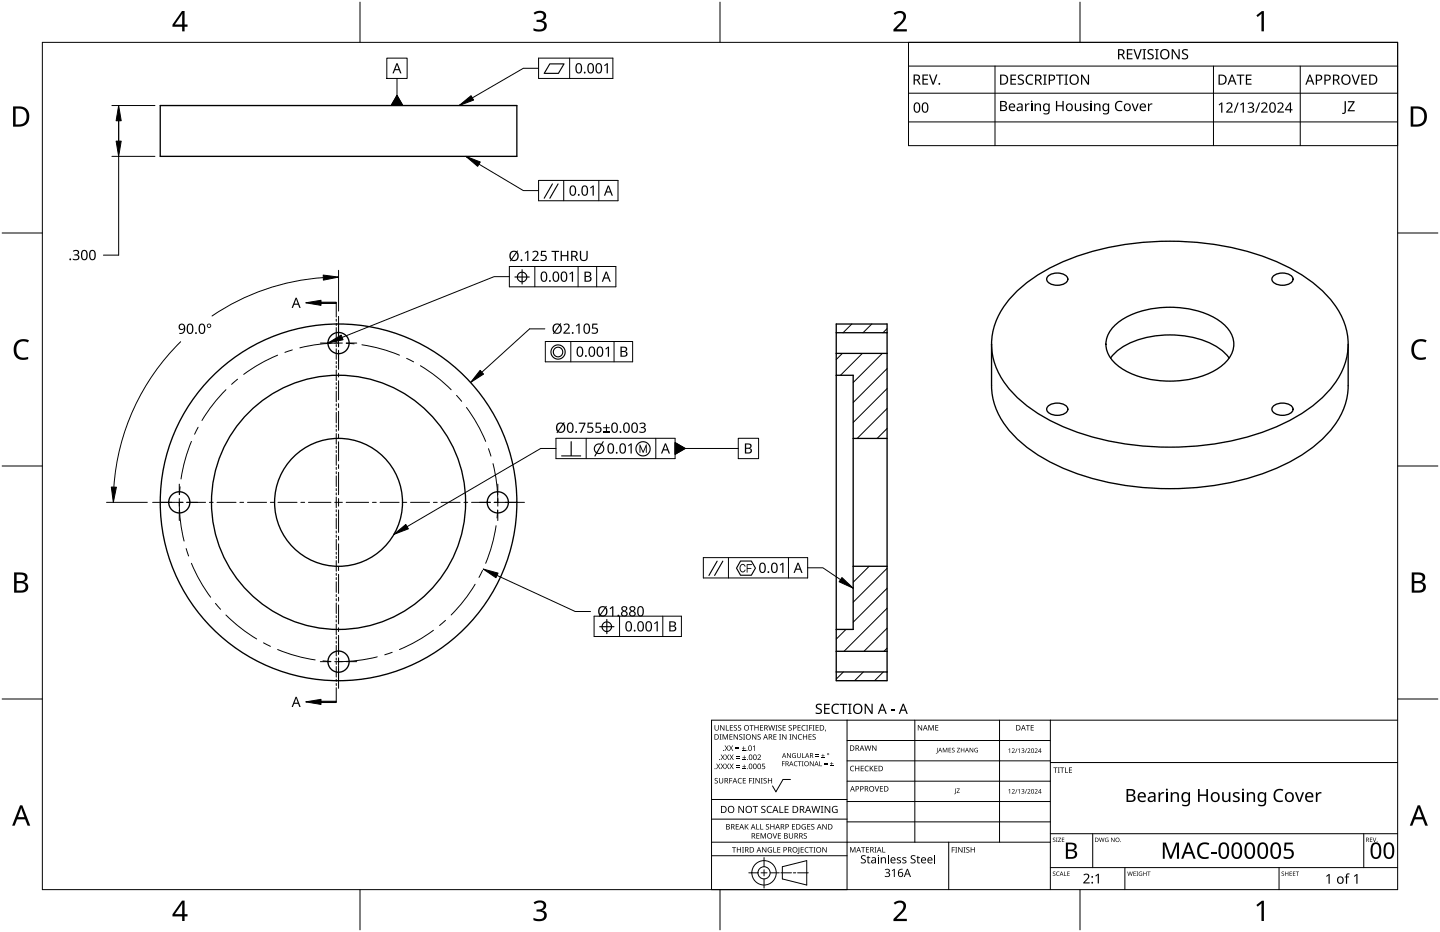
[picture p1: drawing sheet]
<svg xmlns="http://www.w3.org/2000/svg" width="432mm" height="279mm" viewBox="0 0 432 279" stroke-linecap="round" stroke-linejoin="round" font-family="sans-serif">
<g fill="none" stroke="#000" stroke-width=".4">
<path d="M48.1 31.6h106.9v15.3h-106.9zM250.8 97.1h15.2v107h-15.2zM250.8 99.7h15.2M304.6 87.6a54.8 54.8 0 0 1 25.4-12.9 86.9 86.9 0 0 1 53.5 4 39.5 39.5 0 0 1 17.8 14.3 19.5 19.5 0 0 1-2.7 24 50 50 0 0 1-23.8 13.8 87.3 87.3 0 0 1-56.7-3.2 39.5 39.5 0 0 1-17.8-14.3 19.5 19.5 0 0 1 2.7-23.9zM314.2 82.9a4.3 4.3 0 0 1 5.9 .4 1.77 1.77 0 0 1-1.7 2 4 4 0 0 1-4.5-1.2v-.4zM333.9 97.9a23.4 23.4 0 0 1 16.9-5.8 24.1 24.1 0 0 1 16.9 5.8 7.3 7.3 0 0 1-1 11.5 27.3 27.3 0 0 1-21.6 4.4 17.6 17.6 0 0 1-12.6-7.3 7.1 7.1 0 0 1 1.4-8.6zM381.7 82.9a4.3 4.3 0 0 1 6 .4 1.77 1.77 0 0 1-1.7 2 4 4 0 0 1-4.5-1.2l-.1-.4zM250.8 112.5h5v76.2h-5M250.8 105.9h15.2M297.3 103.2v12.4a22 22 0 0 0 7.3 15.6 54.8 54.8 0 0 0 25.4 12.9 86.9 86.9 0 0 0 53.5-4 39.5 39.5 0 0 0 17.8-14.3 19.7 19.7 0 0 0 3-10.2v-12.4M333 107.3a20.3 20.3 0 0 1 14.5-6.7 26.2 26.2 0 0 1 19.6 5l1.5 1.7M255.8 131.4h10.2"/>
<path d="M314.2 121.9a4.3 4.3 0 0 1 5.9 .4 1.77 1.77 0 0 1-1.7 2 4 4 0 0 1-4.5-1.2v-.4zM381.7 121.9a4.3 4.3 0 0 1 6 .4 1.77 1.77 0 0 1-1.7 2 4 4 0 0 1-4.5-1.2l-.1-.4zM255.8 169.8h10.2M250.8 195.3h15.2M250.8 201.4h15.2"/>
<circle cx="101.5" cy="102.8" r="3.2"/>
<circle cx="53.8" cy="150.6" r="3.2"/>
<circle cx="101.5" cy="150.6" r="53.5"/>
<circle cx="101.5" cy="150.6" r="38.1"/>
<circle cx="101.5" cy="150.6" r="19.2"/>
<circle cx="149.3" cy="150.6" r="3.2"/>
<circle cx="101.5" cy="198.4" r="3.2"/>
</g>
<g fill="none" stroke="#000" stroke-width=".3">
<path d="M255.4 97.1l-2.6 2.6M261.4 97.1l-2.6 2.6M266 98.5l-1.2 1.2M252.6 105.9l-1.8 1.9M258.6 105.9l-6.6 6.6M264.6 105.9l-8.8 8.8M266 110.5l-10.2 10.2M266 116.5l-10.2 10.1M266 122.5l-9 8.9M266 128.5l-3 2.9M260.6 169.8l-4.8 4.7M266 170.4l-10.2 10.1"/>
<path d="M266 176.4l-10.2 10.1M253.7 188.7l-2.9 2.9M266 188.3l-6.9 7M266 194.3l-.9 1M266 182.3l-12.9 13M252.9 201.4l-2.1 2.2M258.9 201.4l-2.6 2.7M264.9 201.4l-2.7 2.7"/>
</g>
<path d="M12.7 12.7h406.4v254h-406.4z" fill="none" stroke="#000" stroke-width=".3"/>
<path d="M107.9 .6v12.1M215.9 .6v12.1M323.8 .6v12.1M.6 69.9h12.1M419.1 69.9h12.1M.6 139.7h12.1M419.1 139.7h12.1M.6 209.6h12.1M419.1 209.6h12.1M107.9 266.7v12.1M215.9 266.7v12.1M323.8 266.7v12.1" fill="none" stroke="#000" stroke-width=".3"/>
<g fill="#000">
<path d="M160 3.9a2.36 2.36 0 0 1 3.7 .5 1.49 1.49 0 0 1-1.2 1.8 1.62 1.62 0 0 1 1.5 1.8 1.62 1.62 0 0 1-1.8 1.4l-2.2-.3v-.7a2.16 2.16 0 0 0 3.2-.5 1.23 1.23 0 0 0-1.7-1.3h-.6v-.7a1.55 1.55 0 0 0 2.1-1.1 1.51 1.51 0 0 0-2.6-.4zM268 4a2.07 2.07 0 0 1 2.1-.8 2.07 2.07 0 0 1 1.6 1.7 4 4 0 0 1-1.6 2.6l-1.2 1.2h3v.7h-4v-.6l1.6-1.6a2.6 2.6 0 0 0 1.2-2.9 1.64 1.64 0 0 0-2.3 .2zM376.7 4.6l1.7-1.3h.6v6.1h-.7v-5.3l-1.2 1zM4.9 102.5a3.4 3.4 0 0 1 3.8-.5l-.3 .7a2.3 2.3 0 0 0-2.7 .1 2.3 2.3 0 0 0-.8 2.5 2.15 2.15 0 0 0 3.2 1.8l.4-.1v.7a3 3 0 0 1-3.5-.4 3 3 0 0 1-.8-3.4zM424 102.5a3.4 3.4 0 0 1 3.8-.5l-.3 .7a2.3 2.3 0 0 0-2.7 .1 2.3 2.3 0 0 0-.8 2.5 2.15 2.15 0 0 0 3.2 1.8l.4-.1v.7a3 3 0 0 1-3.5-.4 3 3 0 0 1-.8-3.4zM160 270.6a2.36 2.36 0 0 1 3.7 .5 1.49 1.49 0 0 1-1.2 1.8 1.62 1.62 0 0 1 1.5 1.8 1.62 1.62 0 0 1-1.8 1.4l-2.2-.3v-.7a2.16 2.16 0 0 0 3.2-.5 1.23 1.23 0 0 0-1.7-1.3h-.6v-.7a1.55 1.55 0 0 0 2.1-1.1 1.51 1.51 0 0 0-2.6-.4zM268 270.7a2.07 2.07 0 0 1 2.1-.8 2.07 2.07 0 0 1 1.6 1.7 4 4 0 0 1-1.6 2.6l-1.2 1.2h3v.7h-4v-.6l1.6-1.6a2.6 2.6 0 0 0 1.2-2.9 1.64 1.64 0 0 0-2.3 .2zM376.7 271.3l1.7-1.3h.6v6.1h-.7v-5.3l-1.2 1z"/>
<path d="M54.6 3.3h.8v4.1h.8v.6h-.8v1.4h-.8v-1.4h-2.9v-.6zM54.6 4.1l-2.2 3.3h2.2z"/>
<path d="M3.9 31.9h1.9a3 3 0 0 1 3 3.1 3 3 0 0 1-3.2 3h-1.7zM4.7 32.6v4.7h.8a2.39 2.39 0 0 0 2.5-2.1 2.39 2.39 0 0 0-2-2.6z"/>
<path d="M423 31.9h1.9a3 3 0 0 1 3 3.1 3 3 0 0 1-3.2 3h-1.7zM423.8 32.6v4.7h.8a2.39 2.39 0 0 0 2.5-2.1 2.39 2.39 0 0 0-2-2.6z"/>
<path d="M4.2 171.6h1.8a1.71 1.71 0 0 1 2.2 1.8 1.39 1.39 0 0 1-1.1 1.1 1.64 1.64 0 0 1 1.3 2 1.64 1.64 0 0 1-2 1.2h-2.2zM5 174.8v2.2h1.2a1.15 1.15 0 0 0 1.5-1.1 1.15 1.15 0 0 0-1.5-1.1zM5 172.3v1.9h1.1a1.04 1.04 0 0 0 1.4-1.1 1.04 1.04 0 0 0-1.5-.8z"/>
<path d="M423.3 171.6h1.8a1.71 1.71 0 0 1 2.2 1.8 1.39 1.39 0 0 1-1.1 1.1 1.64 1.64 0 0 1 1.3 2 1.64 1.64 0 0 1-2 1.2h-2.2zM424.1 174.8v2.2h1.2a1.15 1.15 0 0 0 1.5-1.1 1.15 1.15 0 0 0-1.5-1.1zM424.1 172.3v1.9h1.1a1.04 1.04 0 0 0 1.4-1.1 1.04 1.04 0 0 0-1.5-.8z"/>
<path d="M6 241.4h.7l2.4 6.1h-.8l-.8-1.9h-2.4l-.7 1.9h-.8zM6.3 242.2l-.9 2.8h1.9z"/>
<path d="M425.1 241.4h.7l2.4 6.1h-.8l-.8-1.9h-2.4l-.7 1.9h-.8zM425.4 242.2l-.9 2.8h1.9z"/>
<path d="M54.6 270h.8v4.1h.8v.6h-.8v1.4h-.8v-1.4h-2.9v-.6zM54.6 270.8l-2.2 3.3h2.2z"/>
</g>
<g fill="none" stroke="#000" stroke-width=".3">
<path d="M254 215.9v50.8h-40.6v-50.8h205.7M274.3 215.9v36.6M299.7 215.9v36.6M315 215.9v50.8M213.4 239.7h40.6M237 233.7h-2.2l-2.1 3.7-1.1-1.8M254 222h61M254 228.1h61M254 234.2h61M315 228.6h104.1M213.4 256.5h40.6M213.4 252.5h101.6"/>
<path d="M213.4 245.6h40.6M229.1 257.1v2.7M234.6 259.8l7.3-1.8v7.3l-7.3-1.8zM254 240.3h61M254 246.4h61M266.4 256.2v2.6M280.2 256.2v2.6M284.5 252.5v14.2M315 249.9h104.1M327.7 249.9v10.2M408.9 249.9v10.2M224.5 261.7h2.8"/>
<path d="M228.2 261.7h1.8M229.1 260.7v1.9M229.1 263.5v2.7M230.9 261.7h2.8M234.1 261.7h3.2M237.9 261.7h.7M239.2 261.7h3.2M315 260.1h104.1M337.3 260.1v6.6M383.5 260.1v6.6"/>
<circle cx="229.1" cy="261.7" r="1.83"/>
<circle cx="229.1" cy="261.7" r="3.7"/>
</g>
<g fill="#000">
<path d="M214.3 217.4h.2v1a.42 .42 0 0 0 .4 .5 .42 .42 0 0 0 .4-.5v-1h.2v1a.62 .62 0 0 1-.6 .6 .62 .62 0 0 1-.6-.6zM215.9 217.4h.3l.8 1.3v-1.3h.2v1.6h-.2l-.9-1.3v1.3h-.2zM217.7 217.4h.2v1.4h.7v.2h-.9zM218.9 217.4h.9v.2h-.7v.5h.6v.1h-.6v.6h.7v.2h-.9zM220.1 217.5l.6-.1 .3 .1-.1 .1a.38 .38 0 0 0-.5-.1 .38 .38 0 0 0-.1 .5 .38 .38 0 0 0 .4 .2 .53 .53 0 0 1 .2 .8 .53 .53 0 0 1-.8 0v-.2a.41 .41 0 0 0 .6 .1 .41 .41 0 0 0 .1-.6 .41 .41 0 0 0-.5-.1zM221.4 217.5l.5-.1 .3 .1v.1a.38 .38 0 0 0-.5-.1 .38 .38 0 0 0-.2 .5 .38 .38 0 0 0 .5 .2 .53 .53 0 0 1 .1 .8 .53 .53 0 0 1-.8 0l.1-.2a.41 .41 0 0 0 .5 .1 .41 .41 0 0 0 .1-.6 .41 .41 0 0 0-.5-.1zM224.8 217.4h1.2v.2h-.5v1.4h-.2v-1.4h-.5zM226.2 217.4h.2v.7h.9v-.7h.2v1.6h-.2v-.7h-.9v.7h-.2zM227.9 217.4h.9v.2h-.7v.5h.7v.1h-.7v.6h.7v.2h-.9zM230.4 217.4h.2l.3 1.4 .4-1.4h.2l.4 1.4 .3-1.4h.2l-.4 1.6h-.2l-.4-1.4-.4 1.4h-.2zM232.6 217.4h.5l-.2 .2v1.2l.2 .2h-.5l.1-.2v-1.2zM233.4 217.5l.6-.1 .3 .1v.1a.38 .38 0 0 0-.5-.1 .38 .38 0 0 0-.2 .5 .38 .38 0 0 0 .5 .2 .53 .53 0 0 1 .1 .8 .53 .53 0 0 1-.8 0l.1-.2a.41 .41 0 0 0 .5 .1 .41 .41 0 0 0 .1-.6 .41 .41 0 0 0-.5-.1z"/>
<path d="M234.7 217.4h.9v.2h-.7v.5h.7v.1h-.7v.6h.7v.2h-.9zM236.5 217.5l.6-.1 .3 .1v.1a.38 .38 0 0 0-.5-.1 .38 .38 0 0 0-.2 .5 .38 .38 0 0 0 .5 .2 .53 .53 0 0 1 .1 .8 .53 .53 0 0 1-.8 0l.1-.2a.41 .41 0 0 0 .5 .1 .41 .41 0 0 0 .1-.6 .41 .41 0 0 0-.5-.1zM239.2 217.4h.9v.2h-.7v.5h.6v.1h-.6v.6h.7v.2h-.9zM240.5 217.6l.6-.2 .5 .1-.1 .1a.65 .65 0 0 0-1 .6 .65 .65 0 0 0 1 .6 .77 .77 0 0 1-1.1-.1 .77 .77 0 0 1 .1-1.1zM241.7 217.4h.6l-.2 .2v1.2l.2 .2h-.6l.2-.2v-1.2zM242.6 217.4h.9v.2h-.7v.5h.7v.2h-.7v.7h-.2zM243.7 217.4h.6l-.2 .2v1.2l.2 .2h-.6l.2-.2v-1.2zM244.6 217.4h.9v.2h-.7v.5h.6v.1h-.6v.6h.7v.2h-.9zM247.5 218.7l.2 .1-.3 .5zM275.2 217.4h.3l.8 1.3v-1.3h.2v1.6h-.2l-.9-1.4v1.4h-.2zM278.4 217.4h.3l.5 1.3 .5-1.3h.3v1.6h-.2v-1.4l-.7 1.4-.5-1.4v1.4h-.2zM280.5 217.4h.9v.1h-.7v.6h.6v.1h-.6v.6h.7v.2h-.9z"/>
<path d="M307.6 217.4h1.2v.1h-.5v1.5h-.2v-1.5h-.5zM309.1 217.4h.9v.1h-.7v.6h.6v.1h-.6v.6h.7v.2h-.9zM214.4 233.4l.5-.2 .3 .1v.2a.38 .38 0 0 0-.5-.2 .38 .38 0 0 0-.2 .5 .38 .38 0 0 0 .5 .2 .53 .53 0 0 1 .2 .8 .53 .53 0 0 1-.8 0v-.2a.41 .41 0 0 0 .5 .1 .41 .41 0 0 0 .1-.5 .41 .41 0 0 0-.5-.2zM214.8 228.9h.2l.4 .7 .4-.7h.2l-.5 .8 .5 .9h-.2l-.4-.7-.5 .7h-.2l.6-.9zM215.8 220.1h.6l-.2 .2v1.3l.2 .1h-.6l.2-.1v-1.3zM215.6 233.2h.2v1.1a.42 .42 0 0 0 .4 .4 .42 .42 0 0 0 .4-.4v-1.1h.2v1.1a.62 .62 0 0 1-.6 .6 .62 .62 0 0 1-.6-.6zM216.1 228.9h.2l.4 .7 .4-.7h.2l-.5 .8 .6 .9h-.3l-.4-.7-.4 .7h-.3l.6-.9zM216.1 226.2h.2l.4 .6 .4-.6h.2l-.5 .8 .6 .8h-.3l-.4-.7-.4 .7h-.2l.5-.8zM216.7 220.1h.3l.5 1.3 .5-1.3h.3v1.6h-.2v-1.4l-.7 1.4-.5-1.4v1.4h-.2zM217.3 223.5h.2l.4 .6 .4-.6h.2l-.5 .8 .5 .8h-.2l-.4-.7-.4 .7h-.3l.6-.8zM217.4 228.9h.2l.4 .7 .4-.7h.2l-.5 .8 .6 .9h-.2l-.5-.7-.4 .7h-.2l.5-.9zM217.4 226.2h.3l.3 .6 .4-.6h.3l-.5 .8 .5 .8h-.2l-.5-.7-.4 .7h-.2l.5-.8z"/>
<path d="M218.7 233.2h.9v.2h-.7v.6h.6v.2h-.6v.7h-.2zM218.7 220.1h.9v.2h-.7v.5h.7v.2h-.7v.6h.7v.1h-.9zM218.6 223.5h.2l.4 .6 .4-.6h.2l-.5 .8 .6 .8h-.3l-.4-.7-.4 .7h-.2l.5-.8zM218.7 228.9h.3l.4 .7 .4-.7h.2l-.5 .8 .5 .9h-.2l-.4-.7-.5 .7h-.2l.5-.9zM218.8 226.2h.2l.4 .6 .4-.6h.2l-.5 .8 .5 .8h-.2l-.4-.7-.5 .7h-.2l.6-.8zM220.6 224.5h1v.1h-1zM220.6 224h1v.2h-1zM220.7 229.9h1.1v.2h-1.1zM220.7 229.5h1.1v.1h-1.1zM220.8 227.2h1v.1h-1zM220.8 226.7h1v.2h-1zM220 220.1h.2l.9 1.4v-1.4h.2v1.6h-.3l-.8-1.3v1.3h-.2z"/>
<path d="M221.4 233.4l.6-.2 .5 .1-.1 .2a.65 .65 0 0 0-1 .6 .65 .65 0 0 0 1 .5 .77 .77 0 0 1-1.1-.1 .77 .77 0 0 1 .1-1.1zM222.5 224.9h1v.2h-1zM222.6 230.4h1.1v.2h-1.1zM222.6 227.7h1.1v.1h-1.1zM221.7 220.3l.6-.2 .3 .1-.1 .2a.38 .38 0 0 0-.5-.2 .38 .38 0 0 0-.1 .5 .38 .38 0 0 0 .5 .2 .53 .53 0 0 1 .1 .8 .53 .53 0 0 1-.8 0v-.2a.41 .41 0 0 0 .6 .1 .41 .41 0 0 0 .1-.5 .41 .41 0 0 0-.5-.2zM222.9 223.7h.2v.5h.4v.2h-.4v.4h-.2v-.4h-.4v-.2h.4zM223.1 229.2h.1v.5h.5v.1h-.5v.5h-.1v-.5h-.5v-.1h.5zM223.1 226.5h.1v.4h.5v.2h-.5v.5h-.1v-.5h-.5v-.2h.5zM222.8 220.1h.6l-.2 .2v1.3l.2 .1h-.6l.2-.1v-1.3zM222.7 233.2h.9v.2h-.7v.5h.7v.2h-.7v.6h.7v.2h-.9zM224.6 233.2h.9v.2h-.7v.6h.7v.2h-.7v.7h-.2zM225.6 233.2h.6l-.2 .2v1.3l.2 .2h-.6l.2-.2v-1.3z"/>
<path d="M225.8 223.8l.6-.3v1.6h-.2v-1.4l-.3 .3zM225.5 220.1h.2l.9 1.4v-1.4h.2v1.6h-.3l-.8-1.3v1.3h-.2zM226.5 233.2h.3l.8 1.4v-1.4h.2v1.7h-.2l-.9-1.4v1.4h-.2zM227.2 220.3l.6-.2 .3 .1-.1 .2a.38 .38 0 0 0-.5-.2 .38 .38 0 0 0-.1 .5 .38 .38 0 0 0 .5 .2 .53 .53 0 0 1 .1 .8 .53 .53 0 0 1-.8 0v-.2a.41 .41 0 0 0 .6 .1 .41 .41 0 0 0 .1-.5 .41 .41 0 0 0-.5-.2zM227.1 226.4a.58 .58 0 0 1 1 0 .58 .58 0 0 1-.4 .9l-.3 .4h.8v.1h-1.1l.4-.6a.43 .43 0 0 0 .5-.5 .43 .43 0 0 0-.6-.3zM228.1 233.2h.6l-.2 .2v1.3l.2 .2h-.6l.2-.2v-1.3zM228.5 228.9h.8v.2h-.6v.5a.54 .54 0 0 1 .7 .2 .54 .54 0 0 1-.2 .7 .54 .54 0 0 1-.8-.2 .43 .43 0 0 0 .6 .2 .43 .43 0 0 0 .2-.6 .43 .43 0 0 0-.6-.1zM229 233.4l.6-.2 .3 .1-.1 .2a.38 .38 0 0 0-.5-.2 .38 .38 0 0 0-.1 .5 .38 .38 0 0 0 .5 .2 .53 .53 0 0 1 .1 .8 .53 .53 0 0 1-.8 0v-.2a.41 .41 0 0 0 .6 .1 .41 .41 0 0 0 .1-.5 .41 .41 0 0 0-.5-.2zM230.3 233.2h.2v.7h.8v-.7h.2v1.7h-.2v-.8h-.8v.8h-.2zM231.9 220.1h.9v.2h-.7v.5h.7v.2h-.7v.6h.7v.1h-.9zM233.6 220.1h.6l-.2 .2v1.3l.2 .1h-.6l.2-.1v-1.3zM234.5 228.2h.8v.2h-.6v.5h.6v.2h-.6v.6h-.2z"/>
<path d="M234.5 220.1h.3l.8 1.4v-1.4h.2v1.6h-.2l-.9-1.3v1.3h-.2zM236 225.8h.2l.8 1.2v-1.2h.1v1.4h-.2l-.8-1.2 .1 1.2h-.2zM236.7 220.1h.6l-.2 .2v1.3l.2 .1h-.6l.2-.1v-1.3zM237.7 226l.5-.2h.5l-.2 .2a.6 .6 0 0 0-.8 .5 .6 .6 0 0 0 .8 .6v-.5l-.3-.1h.5v.7a.8 .8 0 0 1-1.1-.2 .8 .8 0 0 1 .1-1zM238.2 228.4l.6-.2 .4 .1-.1 .1a.58 .58 0 0 0-.9 .6 .58 .58 0 0 0 .9 .5 .69 .69 0 0 1-1-.1 .69 .69 0 0 1 .1-1zM237.6 220.1h.3l.8 1.4v-1.4h.2v1.6h-.2l-.9-1.3v1.3h-.2zM239.2 228.2h1.1v.2h-.4v1.3h-.2v-1.3h-.5zM239.5 220.3l.5-.2 .5 .1-.1 .2a.65 .65 0 0 0-.9 .6 .65 .65 0 0 0 .9 .5 .77 .77 0 0 1-1.1-.1 .77 .77 0 0 1 .2-1.1zM239 225.8h.2v.9a.38 .38 0 0 0 .4 .4 .38 .38 0 0 0 .3-.4v-.9h.2v.9a.56 .56 0 0 1-.5 .5 .56 .56 0 0 1-.6-.5zM240.5 225.8h.2v1.3h.6v.1h-.8zM240.4 228.2h.6l-.2 .2v1.1l.2 .2h-.6l.2-.2v-1.1zM240.8 220.1h.2v.7h.8v-.7h.2v1.6h-.2v-.7h-.8v.7h-.2z"/>
<path d="M242.5 220.1h.9v.2h-.7v.5h.6v.2h-.6v.6h.7v.1h-.9zM242.8 228.2h.3l.7 1.2v-1.2h.2v1.5h-.2l-.8-1.2v1.2h-.2zM244.6 226.6l.9 .2zM244.6 226.2l.9 .2zM243.7 220.3l.6-.2 .3 .1-.1 .2a.38 .38 0 0 0-.5-.2 .38 .38 0 0 0-.1 .5 .38 .38 0 0 0 .5 .2 .53 .53 0 0 1 .1 .8 .53 .53 0 0 1-.8 0v-.2a.41 .41 0 0 0 .6 .1 .41 .41 0 0 0 .1-.5 .41 .41 0 0 0-.5-.2zM245.7 228.2h.2v1.3h.6v.2h-.8zM246.3 227.1l1 .1zM246.7 226l.1 .4h.5l-.5 .2v.4l-.1-.4h-.4l.4-.2zM247.2 229.1l.9 .1zM247.2 228.7l.9 .1zM248.9 229.5l1 .2zM249.3 228.5l.1 .4h.5l-.5 .1v.5l-.1-.5h-.4l.4-.1z"/>
<path d="M255.1 229.8l.6-.2 .4 .1-.1 .1a.65 .65 0 0 0-.9 .6 .65 .65 0 0 0 1 .6 .77 .77 0 0 1-1.1-.1 .77 .77 0 0 1 .1-1.1zM256.4 229.6h.2v.7h.9v-.7h.2v1.6h-.2v-.8h-.9v.8h-.2zM258.1 229.6h.9v.2h-.7v.5h.7v.1h-.7v.6h.7v.2h-.9zM259.5 229.8l.6-.2 .4 .1-.1 .1a.65 .65 0 0 0-.9 .6 .65 .65 0 0 0 .9 .6 .77 .77 0 0 1-1.1-.1 .77 .77 0 0 1 .2-1.1zM259.2 223.5h.2l.4 1.3 .3-1.3h.2l.4 1.3 .4-1.3h.2l-.5 1.6h-.2l-.4-1.4-.3 1.4h-.3zM260.8 229.6h.2v.8l.7-.8h.3l-.7 .7 .7 .9h-.3l-.5-.8-.2 .8h-.2zM262.3 235.7h.2l.4 1.4 .5-1.4h.2l-.5 1.6h-.3zM261.5 223.5h.3l.8 1.3v-1.3h.2v1.6h-.2l-.9-1.4v1.4h-.2zM262.2 229.6h.9v.2h-.7v.5h.7v.1h-.7v.6h.7v.2h-.9zM263.9 235.7h.9v.2h-.7v.5h.6v.1h-.6v.6h.7v.2h-.9zM281 224.2h.1v1.4l-.4 .3-.1-.2 .4-.1zM282.7 224.2h.3l.4 1.1 .4-1.1h.3v1.4h-.2v-1.2l-.6 1.2-.4-1.2v1.2h-.2z"/>
<path d="M284.4 224.2h.8l-.6 .1v.5h.6l-.6 .1v.5l.6 .2h-.8zM286.4 236.4h.2v1.4l-.4 .3-.1-.2 .3-.1zM285.5 224.3l.5-.1 .2 .2a.33 .33 0 0 0-.5-.1 .33 .33 0 0 0-.1 .5 .33 .33 0 0 0 .5 .1 .43 .43 0 0 1 0 .7 .43 .43 0 0 1-.7-.3 .33 .33 0 0 0 .5 .2 .33 .33 0 0 0 0-.5l-.4-.3zM286.9 236.4h.9l-.7 1.2 .7 .1h-.9l.7-1.2zM287 224.2h.9l-.8 1.2 .8 .2h-1l.7-1.3zM288.1 224.2h.2v.6h.7v-.6h.2v1.4h-.2v-.7h-.7v.7h-.2zM290.8 224.2h.2l.7 1.1v-1.1h.1v1.4h-.2l-.7-1.2v1.2h-.1zM292.3 224.4l.9-.1h-.2a.56 .56 0 0 0-.7 .6 .56 .56 0 0 0 .8 .5v-.4l-.3-.2h.5v.7a.74 .74 0 0 1-1-.1 .74 .74 0 0 1 0-1zM302.4 224.7l.5-.3v1.3h-.2v-1.2zM302.4 236.8l.5-.2v1.3h-.2v-1.2zM303.4 224.5a.49 .49 0 0 1 .8 .1 .49 .49 0 0 1-.3 .7l-.3 .3 .7 .1h-.9l.4-.5a.37 .37 0 0 0 .3-.5 .37 .37 0 0 0-.6-.1zM303.4 236.7a.49 .49 0 0 1 .8 0 .49 .49 0 0 1-.3 .8l-.3 .3 .7 .1h-.9l.4-.5a.37 .37 0 0 0 .3-.5 .37 .37 0 0 0-.6-.1z"/>
<path d="M304.9 224.4h.2l-.7 1.3zM304.9 236.6h.2l-.7 1.3zM305.3 224.7l.5-.3v1.3h-.2v-1.2zM305.3 236.8l.5-.2v1.3h-.2v-1.2zM306.3 224.5a.42 .42 0 0 1 .7-.2 .42 .42 0 0 1-.2 .7 .44 .44 0 0 1 .3 .7 .44 .44 0 0 1-.7 0l-.1-.2a.35 .35 0 0 0 .5 .2 .35 .35 0 0 0 0-.6l-.3-.1a.3 .3 0 0 0 .4-.2 .3 .3 0 0 0-.1-.4 .3 .3 0 0 0-.4 .2zM306.3 236.7a.42 .42 0 0 1 .7-.2 .42 .42 0 0 1-.2 .7 .44 .44 0 0 1 .3 .7 .44 .44 0 0 1-.7 0l-.1-.2a.35 .35 0 0 0 .5 .2 .35 .35 0 0 0 0-.6l-.3-.2a.3 .3 0 0 0 .4-.1 .3 .3 0 0 0-.1-.4 .3 .3 0 0 0-.4 .2zM307.8 224.4h.2l-.7 1.3zM307.8 236.6h.2l-.7 1.3zM308.1 224.5a.49 .49 0 0 1 .8 .1 .49 .49 0 0 1-.3 .7l-.3 .3 .7 .1h-.9l.3-.5a.37 .37 0 0 0 .4-.5 .37 .37 0 0 0-.6-.1zM308.1 236.7a.49 .49 0 0 1 .8 0 .49 .49 0 0 1-.3 .8l-.3 .3 .7 .1h-.9l.3-.5a.37 .37 0 0 0 .4-.5 .37 .37 0 0 0-.6-.1zM310.3 224.5a.49 .49 0 0 1 .8 .1 .49 .49 0 0 1-.3 .7l-.3 .3 .7 .1h-.9l.3-.5a.37 .37 0 0 0 .4-.5 .37 .37 0 0 0-.6-.1zM310.3 236.7a.49 .49 0 0 1 .8 0 .49 .49 0 0 1-.3 .8l-.3 .3 .7 .1h-.9l.3-.5a.37 .37 0 0 0 .4-.5 .37 .37 0 0 0-.6-.1z"/>
<path d="M315.9 230.1h1.2v.1h-.5v1.5h-.2v-1.5h-.5zM317.2 230.1h.6l-.2 .1v1.3l.2 .2h-.6l.2-.2v-1.3zM317.9 230.1h1.2v.1h-.5v1.5h-.2v-1.5h-.5zM319.4 230.1h.2v1.4h.7v.2h-.9zM320.5 230.1h.9v.1h-.7v.6h.7v.1h-.7v.6h.7v.2h-.9zM347.4 237.5h.4l.1 .5 .5-.5h.7l-.1 .4-.6 .1-.4 .4-.1 2h-.5zM366.5 237.5h.5v1.9a.78 .78 0 0 0 .9 .7 .78 .78 0 0 0 .6-1.1v-1.5h.4v2.9h-.3l-.1-.4a1.12 1.12 0 0 1-1.2 .4 1.12 1.12 0 0 1-.8-1zM369.9 237.8l.6-.3 1.2 .1-.2 .4-.6-.2a.47 .47 0 0 0-.7 .2 .47 .47 0 0 0 .5 .7 .97 .97 0 0 1 1.1 1.1 .97 .97 0 0 1-1.5 .7l-.6-.2v-.4l.7 .2a.56 .56 0 0 0 .9-.4 .56 .56 0 0 0-.7-.6l-.2-.1a.78 .78 0 0 1-.5-1.2zM382.4 237a2.17 2.17 0 0 1 2.4-.3l-.2 .4a1.55 1.55 0 0 0-2 .3 1.55 1.55 0 0 0 0 2 1.51 1.51 0 0 0 2.1 .5v.4a2.03 2.03 0 0 1-2.6-.7 2.03 2.03 0 0 1 .3-2.6zM394.6 237.5h.4v.5l.6-.5h.7l-.1 .4-.6 .1-.4 .4-.1 2h-.5zM219.5 254h1.2v.1h-.5v1.5h-.2v-1.5h-.5zM220.6 247.1h.9v.1h-.7v.5h.7v.2h-.7v.6h.7v.2h-.9z"/>
<path d="M221 254h.2v.6h.8v-.6h.2v1.6h-.2v-.8h-.8v.8h-.2zM221.4 241.6h.3l1.1 1.8v-1.8h.3v2.1h-.3l-1.1-1.7v1.7h-.3zM222.5 254h.6l-.2 .1v1.3l.2 .2h-.6l.2-.2v-1.3zM223.3 247.1h.2v.8l.8-.8h.2l-.6 .7 .6 .9h-.2l-.6-.8-.2 .8h-.2zM225.7 241.6h1.6v.2h-.7v1.9h-.2v-1.9h-.7zM226.8 247.1h.2v1.4h.7v.2h-.9zM226.8 249.8h.9v.2h-.7v.5h.7v.1h-.7v.6h.7v.2h-.9zM228 247.1h.2v1.4h.7v.2h-.9zM228.1 249.8h.3l.5 1.3 .5-1.3h.3v1.6h-.2v-1.4l-.7 1.4-.6-1.4 .1 1.4h-.2zM228.4 241.8l.4-.2 .7 .1-.2 .2a.44 .44 0 0 0-.8 .1 .44 .44 0 0 0 .6 .6 .66 .66 0 0 1 .4 .9 .66 .66 0 0 1-1 .2l-.3-.1v-.2l.3 .1a.47 .47 0 0 0 .8-.3 .47 .47 0 0 0-.6-.5l-.4-.4zM228.5 254h.3l.8 1.3v-1.3h.2v1.6h-.2l-.9-1.4v1.4h-.2zM229.7 247.2l.6-.2 .3 .1v.2a.38 .38 0 0 0-.5-.1 .38 .38 0 0 0-.2 .4 .38 .38 0 0 0 .5 .2 .53 .53 0 0 1 .1 .8 .53 .53 0 0 1-.8 .1v-.2a.41 .41 0 0 0 .6 0 .41 .41 0 0 0 .1-.5 .41 .41 0 0 0-.5-.2z"/>
<path d="M230.1 241.9l.8-.3 .6 .1-.1 .2a.84 .84 0 0 0-1.3 .8 .84 .84 0 0 0 1.3 .7v.3a1.1 1.1 0 0 1-1.4-.4 1.1 1.1 0 0 1 .1-1.4zM230.4 254.2l.7-.3 .4 .1-.1 .2a.67 .67 0 0 0-1 .5 .67 .67 0 0 0 .9 .7v-.5h-.4v-.2h.6v.8a.88 .88 0 0 1-1.2-.2 .88 .88 0 0 1 .1-1.1zM231.7 249.8h.2l.5 1.4 .4-1.4h.2l-.5 1.6h-.2zM231.9 254h.2v1.4h.7v.2h-.9zM231 247.1h.2v.6h.8v-.6h.2v1.6h-.2v-.8h-.8v.8h-.2zM233.7 241.6h.3v1.9h.9v.2h-1.2zM233.1 254h.9v.1h-.7v.5h.6v.2h-.6v.6h.7v.2h-.9zM233.3 249.8h.9v.2h-.7v.5h.6v.1h-.6v.6h.7v.2h-.9zM235.3 241.6h1.2v.2h-1v.7h.9v.2h-.9v.8h1v.2h-1.2zM236.6 249.8h.2v1a.42 .42 0 0 0 .4 .4 .42 .42 0 0 0 .4-.4v-1h.2v1a.62 .62 0 0 1-.6 .6 .62 .62 0 0 1-.6-.6zM237.5 247.1h.9v.1h-.7v.5h.7v.2h-.7v.6h.7v.2h-.9zM239.5 254h.2v1.7l-.5 .3-.1-.2 .4-.2z"/>
<path d="M240.1 254h.9v.1h-.7v.5h.7v.2h-.7v.6h.7v.2h-.9zM240.5 247.3l.8-.3 .3 .1v.2a.67 .67 0 0 0-1.1 .5 .67 .67 0 0 0 1 .7v-.5h-.4v-.2h.6v.8a.88 .88 0 0 1-1.2-.2 .88 .88 0 0 1 0-1.1zM241.1 249.9l.5-.1h.3v.2a.38 .38 0 0 0-.5-.1 .38 .38 0 0 0-.2 .5 .38 .38 0 0 0 .5 .2 .53 .53 0 0 1 .2 .8 .53 .53 0 0 1-.9 0l.1-.2a.41 .41 0 0 0 .5 .1 .41 .41 0 0 0 .1-.6 .41 .41 0 0 0-.5-.1zM241.5 254.2l.6-.3 .4 .1-.1 .2a.65 .65 0 0 0-.9 .6 .65 .65 0 0 0 .9 .6 .77 .77 0 0 1-1.1-.1 .77 .77 0 0 1 .2-1.1zM242.1 247.1h.9v.1h-.7v.5h.6v.2h-.6v.6h.7v.2h-.9zM242.6 254h1.2v.1h-.5v1.5h-.2v-1.5h-.5zM243.3 247.2l.6-.2 .3 .1-.1 .2a.38 .38 0 0 0-.5-.1 .38 .38 0 0 0-.1 .4 .38 .38 0 0 0 .5 .2 .53 .53 0 0 1 .1 .8 .53 .53 0 0 1-.8 .1v-.2a.41 .41 0 0 0 .6 0 .41 .41 0 0 0 .1-.5 .41 .41 0 0 0-.5-.2zM243.9 254h.6l-.2 .1v1.3l.2 .2h-.6l.2-.2v-1.3zM243.3 241.6h.3l.4 1.8 .5-1.8h.3l.5 1.8 .4-1.8h.3l-.6 2.1h-.3l-.5-1.8-.5 1.8h-.2zM246.1 241.6h.8l-.3 .2v1.7l.3 .2h-.8l.3-.2v-1.7zM246.6 254h.2l.9 1.3v-1.3h.2v1.6h-.3l-.8-1.4v1.4h-.2zM246.6 247.1h.2l.9 1.3v-1.3h.2v1.6h-.3l-.8-1.4v1.4h-.2z"/>
<path d="M247.3 241.6h.3l1.1 1.8v-1.8h.3v2.1h-.3l-1.2-1.7v1.7h-.2zM249.7 241.9l1-.3 .4 .1-.1 .2a.87 .87 0 0 0-1.3 .7 .87 .87 0 0 0 1.2 .9v-.7h-.5v-.2h.8v1a1.15 1.15 0 0 1-1.5-.2 1.15 1.15 0 0 1 0-1.5zM254.9 253.9h.3l.5 1.4 .5-1.4h.3v1.7h-.2v-1.5l-.7 1.5-.5-1.5v1.5h-.2zM258.2 253.9h1.2v.2h-.5v1.5h-.2v-1.5h-.5zM258.3 256.6l.5-.2 .8 .1-.2 .2a.51 .51 0 0 0-.9 .2 .51 .51 0 0 0 .6 .6 .72 .72 0 0 1 .5 1 .72 .72 0 0 1-1 .3l-.5-.1v-.3l.4 .1a.54 .54 0 0 0 .9-.3 .54 .54 0 0 0-.8-.6l-.4-.4zM259.7 253.9h.9v.2h-.7v.5h.6v.2h-.6v.6h.7v.2h-.9zM260.3 256.6h.1v.4h.6v.2h-.6v1.2l.6 .2-.1 .2h-.5l-.2-.3-.1-1.3-.2-.1zM262.2 253.9h.6l-.2 .2v1.3l.2 .2h-.6l.2-.2v-1.3zM263.2 257h.3v1.8h-.3zM264.6 253.9h.2v1.5h.7v.2h-.9zM264.1 257h.3v.2a.7 .7 0 0 1 .8-.2 .7 .7 0 0 1 .5 .6v1.2h-.3v-1.1a.49 .49 0 0 0-.6-.5 .49 .49 0 0 0-.4 .7v.9h-.3zM269 257.2l.4-.2 .8 .1-.1 .2-.3-.1a.35 .35 0 0 0-.5 0 .35 .35 0 0 0-.1 .4 .35 .35 0 0 0 .5 .2 .61 .61 0 0 1 .4 .8 .61 .61 0 0 1-.9 .2l-.3-.1v-.2l.4 .1a.38 .38 0 0 0 .6-.3 .38 .38 0 0 0-.6-.4l-.4-.2z"/>
<path d="M270.6 257.2l.5-.2 .7 .1-.1 .2-.3-.1a.35 .35 0 0 0-.4 0 .35 .35 0 0 0-.1 .4 .35 .35 0 0 0 .4 .2 .61 .61 0 0 1 .5 .8 .61 .61 0 0 1-1 .2l-.3-.1v-.2l.5 .1a.38 .38 0 0 0 .6-.3 .38 .38 0 0 0-.6-.4l-.4-.2zM273.2 256.6l.5-.2 .8 .1-.2 .2a.51 .51 0 0 0-.9 .2 .51 .51 0 0 0 .6 .6 .72 .72 0 0 1 .5 1 .72 .72 0 0 1-1 .3l-.5-.1v-.3l.4 .1a.54 .54 0 0 0 .9-.3 .54 .54 0 0 0-.8-.6l-.4-.4zM275.2 256.6h.2v.4h.5v.2h-.5v1.2l.5 .2-.1 .2h-.4l-.3-.3v-1.3l-.3-.1zM285.4 254h.9v.1h-.7v.6h.6v.2h-.6v.7h-.2zM286.4 254h.6l-.2 .1v1.3l.2 .2h-.6l.2-.2v-1.3zM287.3 254h.3l.8 1.3v-1.3h.2v1.6h-.2l-.9-1.4v1.4h-.2zM288.9 254h.6l-.2 .1v1.3l.2 .2h-.6l.2-.2v-1.3zM289.8 254.1l.6-.2 .3 .1-.1 .2a.38 .38 0 0 0-.5-.1 .38 .38 0 0 0-.1 .5 .38 .38 0 0 0 .5 .1 .53 .53 0 0 1 .1 .8 .53 .53 0 0 1-.8 .1v-.2a.41 .41 0 0 0 .6 0 .41 .41 0 0 0 .1-.5 .41 .41 0 0 0-.5-.2zM291.1 254h.2v.6h.8v-.6h.2v1.6h-.2v-.8h-.8v.8h-.2zM315.8 251.2l.4-.1 .2 .2a.32 .32 0 0 0-.4-.1 .32 .32 0 0 0-.1 .5 .32 .32 0 0 0 .4 .1 .41 .41 0 0 1 0 .6 .41 .41 0 0 1-.6-.2 .31 .31 0 0 0 .5 .2 .31 .31 0 0 0 0-.5l-.5-.3zM316.7 251.1h.4l-.1 .2 .1 1.1h-.4l.1-.1zM317.3 251.1h.9l-.7 1.2 .7 .1h-.9l.7-1.1z"/>
<path d="M318.4 251.1h.7l-.5 .2v.4h.5l-.5 .1v.5l.5 .1h-.7zM329.5 251.1h.2l.3 1.1 .3-1.1h.1l.4 1.1 .2-1.1h.2l-.4 1.3h-.1l-.3-1.1-.3 1.1h-.2zM331.5 251.3l.9-.1-.3 .1a.53 .53 0 0 0-.6 .5 .53 .53 0 0 0 .7 .5v-.4l-.3-.2h.5v.7a.71 .71 0 0 1-.9-.2 .71 .71 0 0 1 0-.9zM333.2 251.1l.9 1.1v-1.1h.1v1.3l-.9-1.1-.1 1.1zM349.7 237.5h.4v2.9h-.4zM348.7 252.6h.9l1.5 4 1.5-4h.9v4.8h-.6l.1-4.2-1.7 4.2h-.5l-1.6-4.2v4.2h-.5zM351.1 237.5h.3l.1 .4a1.11 1.11 0 0 1 1.2-.4 1.11 1.11 0 0 1 .8 1v1.9h-.5v-1.8a.78 .78 0 0 0-.9-.7 .78 .78 0 0 0-.6 1v1.5h-.4zM359.6 253.2a2.71 2.71 0 0 1 3-.4l-.2 .5a1.9 1.9 0 0 0-2.3 .2 1.9 1.9 0 0 0-.4 2.4 1.84 1.84 0 0 0 2.7 .9v.5a2.46 2.46 0 0 1-2.9-.4 2.46 2.46 0 0 1-.4-2.9zM359.2 236.5h.5v1.7h2v-1.7h.5v3.9h-.5v-1.8h-2v1.8h-.5zM363.1 255.4h1.7v.5h-1.7zM372.5 237.5h.5v2.9h-.5zM373.9 237.5h.4v.4a1.11 1.11 0 0 1 1.3-.4 1.11 1.11 0 0 1 .7 1v1.9h-.4v-1.8a.78 .78 0 0 0-1-.7 .78 .78 0 0 0-.5 1v1.5h-.5z"/>
<path d="M385.2 252.6h2.4v.5h-1.9l-.1 1.4a1.63 1.63 0 0 1 2.4 1.4 1.63 1.63 0 0 1-2.2 1.6l-.9-.2v-.6a1.44 1.44 0 0 0 1.5 .4 1.44 1.44 0 0 0 1-1.1 1.3 1.3 0 0 0-2.1-.9l-.3-.2zM388.3 237.5h.5l.8 2.5 .9-2.5h.5l-1.1 2.9h-.5zM410.8 251.1h.7l-.6 .2v.4h.6l-.6 .1v.5l.6 .1h-.7zM411.6 251.1h.2l.4 1.1 .3-1.1h.2l-.5 1.3zM265.3 260.7l.2-.1a.73 .73 0 0 1 1-.1 .73 .73 0 0 1 .1 1l-.3 .1a.72 .72 0 0 1 .6 1 .72 .72 0 0 1-1.1 .3l-.5-.1v-.3l.4 .1a.57 .57 0 0 0 .7 0 .57 .57 0 0 0 .1-.7 .57 .57 0 0 0-.8-.1v-.3a.49 .49 0 0 0 .8-.1 .49 .49 0 0 0-.3-.7l-.7 .2zM267.4 261l.9-.5v2.4h-.3v-2.1l-.4 .4zM315.8 261.4l.4-.1 .2 .2a.32 .32 0 0 0-.4-.1 .32 .32 0 0 0-.1 .4 .32 .32 0 0 0 .4 .1 .41 .41 0 0 1 0 .7 .41 .41 0 0 1-.6-.2 .31 .31 0 0 0 .5 .1 .31 .31 0 0 0 0-.5l-.5-.2zM316.9 261.4l.4-.1h.4l-.1 .2a.52 .52 0 0 0-.7 .5 .52 .52 0 0 0 .7 .4 .61 .61 0 0 1-.9-.1 .61 .61 0 0 1 .2-.9zM319.1 261.3h.1v1.1l.6 .2h-.7zM320 261.3h.7l-.5 .1v.4h.5l-.5 .2v.4l.5 .2h-.7zM324.9 262.2a1.01 1.01 0 0 1 1.6 0 1.01 1.01 0 0 1-.5 1.6l-.7 .7h1.5v.3h-2v-.3l1.1-1a.69 .69 0 0 0 .3-1.1 .69 .69 0 0 0-1.1 .1zM328.4 262.5l1.1-.6v2.9h-.3v-2.5l-.6 .5z"/>
<path d="M338 261.3h.2l.3 1.1 .3-1.1h.1l.3 1.1 .3-1.1h.2l-.4 1.3h-.1l-.3-1.1-.4 1.1h-.1zM339.9 261.3h.7l-.6 .1v.4h.6l-.6 .2v.4l.6 .2h-.7zM340.8 261.3h.5l-.2 .1 .2 1.2h-.5l.1-.1zM341.6 261.4l.9-.1-.2 .1a.53 .53 0 0 0-.7 .6 .53 .53 0 0 0 .7 .4v-.4l-.2-.1h.4v.6a.71 .71 0 0 1-.9-.1 .71 .71 0 0 1 0-1zM342.8 261.3h.2v.5h.7v-.5h.1v1.3h-.1v-.6h-.7v.6h-.2zM344 261.3h1l-.4 .1v1.2h-.2v-1.2zM384.3 261.4l.5-.1 .2 .2a.32 .32 0 0 0-.4-.1 .32 .32 0 0 0-.1 .4 .32 .32 0 0 0 .4 .1 .41 .41 0 0 1 0 .7 .41 .41 0 0 1-.6-.2 .31 .31 0 0 0 .4 .1 .31 .31 0 0 0 .1-.5l-.5-.2zM385.3 261.3h.2v.5h.7v-.5h.1v1.3h-.1v-.6h-.7v.6h-.2zM386.7 261.3h.7l-.5 .1v.4h.5l-.5 .2v.4l.5 .2h-.7zM387.7 261.3h.7l-.5 .1v.4h.5l-.5 .2v.4l.5 .2h-.7zM388.5 261.3h1l-.4 .1v1.2h-.1v-1.2zM397.6 262.6l1.1-.6v2.9h-.3v-2.5l-.6 .5z"/>
<path d="M403.8 262l.9-.1-.1 .3-.5-.1-.1 .3v.4h.5v.2h-.5v1.9h-.4v-1.9h-.4l.4-.3zM406 262.6l1.1-.6v2.9h-.4v-2.5l-.5 .5z"/>
<path d="M223 218.2a.81 .81 0 0 1 1.6 0 .81 .81 0 0 1-1.6 0zM223.3 218.2a.6 .6 0 0 0 1.2 0 .6 .6 0 0 0-1.2 0z"/>
<path d="M229.2 217.4h.4a.47 .47 0 0 1 .6 .3 .47 .47 0 0 1-.3 .6l.4 .7h-.2l-.4-.7h-.3v.7h-.2zM229.4 217.6v.6h.2a.31 .31 0 0 0 .4-.3 .31 .31 0 0 0-.4-.3z"/>
<path d="M237.8 217.4h.4a.54 .54 0 0 1 .6 .6 .54 .54 0 0 1-.8 .4v.6h-.2zM238 217.6v.6a.39 .39 0 0 0 .6-.3 .39 .39 0 0 0-.6-.3z"/>
<path d="M245.8 217.4h.5a.81 .81 0 0 1 .8 .8 .81 .81 0 0 1-.8 .8h-.5zM246 217.6v1.2h.3a.64 .64 0 0 0 .6-.6 .64 .64 0 0 0-.6-.6z"/>
<path d="M277.4 217.4h.1l.7 1.6h-.2l-.2-.5h-.7l-.2 .5h-.2zM277.4 217.6l-.2 .7h.5z"/>
<path d="M304.7 217.4h.5a.81 .81 0 0 1 .8 .8 .81 .81 0 0 1-.8 .8h-.5zM304.9 217.5v1.3h.2a.64 .64 0 0 0 .7-.6 .64 .64 0 0 0-.6-.7z"/>
<path d="M306.8 217.4h.2l.6 1.6h-.2l-.2-.5h-.7l-.1 .5h-.3zM306.9 217.6l-.3 .7h.5z"/>
<path d="M214.3 220.1h.5a.81 .81 0 0 1 .8 .9 .81 .81 0 0 1-.9 .7h-.4zM214.5 220.3v1.3h.2a.64 .64 0 0 0 .6-.7 .64 .64 0 0 0-.6-.6z"/>
<path d="M217.3 233.2h.4a.47 .47 0 0 1 .6 .4 .47 .47 0 0 1-.3 .5l.4 .8h-.2l-.4-.7h-.3v.7h-.2zM217.5 233.4v.6h.2a.31 .31 0 0 0 .4-.3 .31 .31 0 0 0-.4-.3z"/>
<path d="M220.3 233.2h.2l.6 1.7h-.2l-.2-.5h-.7l-.2 .5h-.2zM220.4 233.4l-.3 .8h.5z"/>
<path d="M223.5 220.9a.81 .81 0 0 1 1.6 0 .81 .81 0 0 1-1.6 0zM223.9 220.9a.6 .6 0 0 0 1.2 0 .6 .6 0 0 0-1.2 0z"/>
<path d="M224.6 223.6v-.1a.79 .79 0 0 1 .9 .7 .79 .79 0 0 1-.7 .9l-.4-.5zM224.7 223.7v.1a.62 .62 0 0 0-.2 .7 .62 .62 0 0 0 .6 .4l.1-1-.2-.3z"/>
<path d="M224.7 229h.1a.79 .79 0 0 1 .8 .7 .79 .79 0 0 1-.7 .9l-.4-.6zM224.8 229.2a.62 .62 0 0 0-.2 .7 .62 .62 0 0 0 .7 .4v-1l-.2-.2z"/>
<path d="M224.7 226.3h.1a.77 .77 0 0 1 .8 .7 .77 .77 0 0 1-.8 .8l-.3-.7zM224.9 226.4l-.1 .1a.62 .62 0 0 0-.1 .7 .62 .62 0 0 0 .6 .4l.1-1-.3-.2z"/>
<path d="M226 229h.1a.79 .79 0 0 1 .8 .7 .79 .79 0 0 1-.7 .9l-.4-.6zM226.1 229.2a.62 .62 0 0 0-.2 .7 .62 .62 0 0 0 .7 .4v-1l-.2-.2z"/>
<path d="M226 226.3h.1a.79 .79 0 0 1 .8 .7 .79 .79 0 0 1-.7 .8l-.4-.5zM226.1 226.4v.1a.62 .62 0 0 0-.1 .7 .62 .62 0 0 0 .6 .4l.1-1-.3-.2z"/>
<path d="M227.3 229h.1a.79 .79 0 0 1 .8 .7 .79 .79 0 0 1-.7 .9l-.4-.6zM227.4 229.2a.62 .62 0 0 0-.2 .7 .62 .62 0 0 0 .7 .4v-1l-.2-.2z"/>
<path d="M229.5 220.1h.2l.6 1.6h-.2l-.2-.5h-.7l-.2 .5h-.2zM229.6 220.3l-.3 .8h.5z"/>
<path d="M230.5 220.1h.5a.47 .47 0 0 1 .5 .3 .47 .47 0 0 1-.3 .6l.5 .7h-.3l-.4-.6h-.3v.6h-.2zM230.7 220.3v.6h.3a.31 .31 0 0 0 .3-.3 .31 .31 0 0 0-.4-.3z"/>
<path d="M235.1 225.8l.7 1.4-.4-.4h-.6l-.3 .4zM235.1 226l-.2 .6h.5z"/>
<path d="M235.6 228.2h.4a.42 .42 0 0 1 .5 .3 .42 .42 0 0 1-.3 .5l.4 .7h-.2l-.4-.6h-.3v.6h-.1zM235.7 228.4v.5h.3a.28 .28 0 0 0 .3-.2 .28 .28 0 0 0-.4-.3z"/>
<path d="M237.2 228.2l.7 1.5-.3-.5h-.6l-.4 .5zM237.3 228.4l-.3 .7h.5z"/>
<path d="M242 225.8l.7 1.4-.4-.4h-.6l-.3 .4zM242 226l-.2 .6h.5z"/>
<path d="M241.1 229a.73 .73 0 0 1 1.4 0 .73 .73 0 0 1-1.4 0zM241.4 229a.54 .54 0 0 0 1 0 .54 .54 0 0 0-1 0z"/>
<path d="M242.9 225.8h.4a.42 .42 0 0 1 .5 .3 .42 .42 0 0 1-.3 .5l.4 .6h-.2l-.3-.6h-.3v.6h-.2zM243.1 225.9v.6h.2a.28 .28 0 0 0 .3-.3 .28 .28 0 0 0-.3-.3z"/>
<path d="M244.8 228.2l.7 1.5-.4-.5h-.6l-.3 .5zM244.8 228.4l-.2 .7h.5z"/>
<path d="M248 226.1a.31 .31 0 0 1 .6 0 .31 .31 0 0 1-.6 0zM248.1 226.1a.2 .2 0 0 0 .4 0 .2 .2 0 0 0-.4 0z"/>
<path d="M255.5 235.7h.2l.6 1.6h-.2l-.2-.5h-.6l-.2 .5h-.2zM255.6 235.9l-.2 .7h.5z"/>
<path d="M254.9 223.5h.5a.81 .81 0 0 1 .8 .8 .81 .81 0 0 1-.9 .8h-.4zM255.1 223.6v1.3h.2a.64 .64 0 0 0 .7-.6 .64 .64 0 0 0-.6-.7z"/>
<path d="M256.5 223.5h.5a.47 .47 0 0 1 .6 .3 .47 .47 0 0 1-.3 .6l.4 .7h-.2l-.4-.7h-.3v.7h-.3zM256.8 223.6v.6h.2a.31 .31 0 0 0 .4-.3 .31 .31 0 0 0-.4-.3z"/>
<path d="M256.6 235.7h.4a.54 .54 0 0 1 .6 .6 .54 .54 0 0 1-.8 .4v.6h-.2zM256.8 235.9v.6a.39 .39 0 0 0 .6-.3 .39 .39 0 0 0-.6-.3z"/>
<path d="M257.9 235.7h.5a.54 .54 0 0 1 .6 .6 .54 .54 0 0 1-.9 .4v.6h-.2zM258.1 235.9v.6a.39 .39 0 0 0 .7-.3 .39 .39 0 0 0-.7-.3z"/>
<path d="M258.4 223.5h.2l.6 1.6h-.2l-.2-.5h-.7l-.2 .5h-.2zM258.5 223.7l-.3 .7h.5z"/>
<path d="M259.3 235.7h.5a.47 .47 0 0 1 .5 .3 .47 .47 0 0 1-.3 .6l.5 .7h-.3l-.4-.7h-.3v.7h-.2zM259.5 235.9v.6h.3a.31 .31 0 0 0 .3-.4 .31 .31 0 0 0-.4-.2z"/>
<path d="M260.5 236.5a.81 .81 0 0 1 1.6 0 .81 .81 0 0 1-1.6 0zM260.9 236.5a.6 .6 0 0 0 1.1 0 .6 .6 0 0 0-1.1 0z"/>
<path d="M263.5 229.6h.5a.81 .81 0 0 1 .8 .8 .81 .81 0 0 1-.9 .8h-.4zM263.7 229.8v1.2h.2a.64 .64 0 0 0 .6-.6 .64 .64 0 0 0-.6-.6z"/>
<path d="M265.1 235.7h.5a.81 .81 0 0 1 .8 .8 .81 .81 0 0 1-.8 .8h-.5zM265.3 235.9v1.2h.2a.64 .64 0 0 0 .7-.6 .64 .64 0 0 0-.6-.6z"/>
<path d="M281.8 224.2l.7 1.4-.3-.5h-.6l-.3 .5zM281.9 224.4l-.2 .6h.4z"/>
<path d="M289.9 224.2l.7 1.4-.4-.5h-.5l-.3 .5zM290 224.4l-.2 .6h.4z"/>
<path d="M309.3 224.4h.5l.2 .3v.7l-.2 .3h-.4l-.2-.3zM309.4 224.6v.1a.49 .49 0 0 0-.1 .6 .49 .49 0 0 0 .5 .2 .53 .53 0 0 0 .2-.6 .53 .53 0 0 0-.6-.3z"/>
<path d="M309.3 236.6h.5l.2 .3v.6l-.2 .4h-.4l-.2-.3zM309.4 236.8v.1a.49 .49 0 0 0-.1 .6 .49 .49 0 0 0 .5 .2 .53 .53 0 0 0 .2-.6 .53 .53 0 0 0-.6-.3z"/>
<path d="M311.9 224.4h.2v.9h.2l-.2 .4-.2-.3h-.6zM311.9 224.5l-.4 .8h.4z"/>
<path d="M311.9 236.6h.2v.9h.2l-.2 .4-.2-.3h-.6zM311.9 236.7l-.4 .8h.4z"/>
<path d="M337.8 236.5h1.1a1 1 0 0 1 1.4 .5 1 1 0 0 1-.5 1.3l-.1 .1a1.06 1.06 0 0 1 .8 1.2 1.06 1.06 0 0 1-1.3 .8h-1.4zM338.3 238.6v1.4h.8a.73 .73 0 0 0 .9-.7 .73 .73 0 0 0-1-.7zM338.3 236.9v1.3h.7a.67 .67 0 0 0 .9-.7 .67 .67 0 0 0-1-.6z"/>
<path d="M363.4 237.8a1.44 1.44 0 0 1 2.1 .2 1.44 1.44 0 0 1-.2 2 1.44 1.44 0 0 1-2.1-.2 1.96 1.96 0 0 1 .2-2zM363.9 238a1.13 1.13 0 0 0-.3 1.3 1.13 1.13 0 0 0 1.2 .7 1.1 1.1 0 0 0 .5-1.4 1.1 1.1 0 0 0-1.4-.6z"/>
<path d="M385.6 237.8a1.44 1.44 0 0 1 2.1 .2 1.44 1.44 0 0 1-.2 2 1.44 1.44 0 0 1-2-.2 1.96 1.96 0 0 1 .1-2zM386.1 238a1.13 1.13 0 0 0-.3 1.3 1.13 1.13 0 0 0 1.2 .7 1.1 1.1 0 0 0 .5-1.4 1.1 1.1 0 0 0-1.4-.6z"/>
<path d="M217.7 247.1h.5a.42 .42 0 0 1 .6 .2 .42 .42 0 0 1-.3 .5 .44 .44 0 0 1 .4 .6 .44 .44 0 0 1-.6 .3h-.6zM217.9 247.9v.6h.4a.31 .31 0 0 0 .4-.3 .31 .31 0 0 0-.4-.3zM217.9 247.2v.5h.3a.28 .28 0 0 0 .4-.2 .28 .28 0 0 0-.4-.3z"/>
<path d="M216.2 241.6h.6a1.05 1.05 0 0 1 1.1 1.1 1.05 1.05 0 0 1-1.1 1h-.6zM216.5 241.8v1.7h.3a.83 .83 0 0 0 .8-.8 .83 .83 0 0 0-.8-.9z"/>
<path d="M219.2 247.1h.5a.47 .47 0 0 1 .5 .3 .47 .47 0 0 1-.3 .5l.5 .8h-.3l-.4-.7h-.3v.7h-.2zM219.4 247.2v.6h.3a.31 .31 0 0 0 .3-.3 .31 .31 0 0 0-.4-.3z"/>
<path d="M218.5 241.9a1.02 1.02 0 0 1 1.5 .1 1.02 1.02 0 0 1-.3 1.5 1.02 1.02 0 0 1-1.4-.5zM218.7 242a.83 .83 0 0 0-.2 1.1 .83 .83 0 0 0 1.2 .2l.1-.1a.81 .81 0 0 0 0-1.1 .81 .81 0 0 0-1.1-.1z"/>
<path d="M222.3 247h.2l.6 1.7h-.2l-.2-.5h-.6l-.2 .5h-.2zM222.4 247.3l-.3 .7h.5z"/>
<path d="M223.4 254h.5a.47 .47 0 0 1 .5 .3 .47 .47 0 0 1-.3 .6l.5 .7h-.3l-.4-.7h-.3v.7h-.2zM223.6 254.1v.6h.3a.31 .31 0 0 0 .3-.3 .31 .31 0 0 0-.4-.3z"/>
<path d="M223.8 241.9a1.02 1.02 0 0 1 1.5 .1 1.02 1.02 0 0 1-.3 1.5 1.02 1.02 0 0 1-1.4-.5zM224.1 242a.83 .83 0 0 0-.3 1.1 .83 .83 0 0 0 1.2 .2l.1-.1a.81 .81 0 0 0 0-1.1 .81 .81 0 0 0-1-.1z"/>
<path d="M225.4 249.8h.4a.47 .47 0 0 1 .6 .3 .47 .47 0 0 1-.3 .6l.5 .7h-.3l-.4-.7h-.3v.7h-.2zM225.6 250v.6h.2a.31 .31 0 0 0 .4-.3 .31 .31 0 0 0-.4-.3z"/>
<path d="M224.8 254h.5a.81 .81 0 0 1 .8 .8 .81 .81 0 0 1-.8 .8h-.5zM225 254.1v1.3h.2a.64 .64 0 0 0 .7-.6 .64 .64 0 0 0-.6-.7z"/>
<path d="M225.7 247h.2l.7 1.7h-.3l-.2-.5h-.6l-.2 .5h-.2zM225.8 247.3l-.2 .7h.5z"/>
<path d="M227.5 254h.2l.6 1.6h-.2l-.2-.5h-.7l-.1 .5h-.3zM227.6 254.2l-.3 .7h.5z"/>
<path d="M229.9 250.6a.81 .81 0 0 1 1.6 0 .81 .81 0 0 1-1.6 0zM230.3 250.6a.6 .6 0 0 0 1.2 0 .6 .6 0 0 0-1.2 0z"/>
<path d="M232.4 241.6h.2l.8 2.1h-.2l-.3-.6h-.8l-.3 .6h-.2zM232.5 241.9l-.3 .9h.6z"/>
<path d="M233.1 247h.2l.6 1.7h-.2l-.2-.5h-.7l-.1 .5h-.3zM233.2 247.3l-.3 .7h.5z"/>
<path d="M234.1 247.1h.5a.47 .47 0 0 1 .5 .3 .47 .47 0 0 1-.3 .5l.5 .8h-.3l-.4-.7h-.3v.7h-.2zM234.3 247.2v.6h.3a.31 .31 0 0 0 .3-.3 .31 .31 0 0 0-.3-.3z"/>
<path d="M235.1 249.8h.5a.42 .42 0 0 1 .6 .2 .42 .42 0 0 1-.3 .6 .44 .44 0 0 1 .3 .5 .44 .44 0 0 1-.5 .3h-.6zM235.3 250.6v.6h.3a.31 .31 0 0 0 .4-.3 .31 .31 0 0 0-.4-.3zM235.3 250v.5h.3a.28 .28 0 0 0 .4-.3 .28 .28 0 0 0-.4-.2z"/>
<path d="M234.9 254h.5a.54 .54 0 0 1 .6 .6 .54 .54 0 0 1-.9 .4v.6h-.2zM235.1 254.1v.7a.39 .39 0 0 0 .7-.3 .4 .4 0 0 0-.7-.4z"/>
<path d="M236.3 254h.4a.47 .47 0 0 1 .6 .3 .47 .47 0 0 1-.3 .6l.5 .7h-.3l-.4-.7h-.3v.7h-.2zM236.5 254.1v.6h.2a.31 .31 0 0 0 .4-.3 .31 .31 0 0 0-.4-.3z"/>
<path d="M235.5 247.1h.5a.54 .54 0 0 1 .6 .6 .54 .54 0 0 1-.9 .3v.7h-.2zM235.7 247.2v.7a.4 .4 0 0 0 .7-.4 .39 .39 0 0 0-.7-.3z"/>
<path d="M238.2 249.8h.5a.47 .47 0 0 1 .6 .3 .47 .47 0 0 1-.4 .6l.5 .7h-.2l-.4-.7h-.4v.7h-.2zM238.4 250v.6h.3a.31 .31 0 0 0 .4-.3 .31 .31 0 0 0-.4-.3z"/>
<path d="M237.5 254.8a.81 .81 0 0 1 1.6 0 .81 .81 0 0 1-1.6 0zM237.8 254.8a.6 .6 0 0 0 1.2 0 .6 .6 0 0 0-1.2 0z"/>
<path d="M237.7 241.6h.6a1.05 1.05 0 0 1 1.1 1.1 1.05 1.05 0 0 1-1.1 1h-.6zM237.9 241.8v1.7h.3a.83 .83 0 0 0 .9-.8 .83 .83 0 0 0-.8-.9z"/>
<path d="M239.6 249.8h.5a.47 .47 0 0 1 .6 .3 .47 .47 0 0 1-.3 .6l.4 .7h-.2l-.4-.7h-.3v.7h-.3zM239.9 250v.6h.2a.31 .31 0 0 0 .4-.3 .31 .31 0 0 0-.4-.3z"/>
<path d="M238.8 247.1h.4a.81 .81 0 0 1 .8 .8 .81 .81 0 0 1-.8 .8h-.4zM239 247.2v1.3h.2a.64 .64 0 0 0 .6-.6 .64 .64 0 0 0-.6-.7z"/>
<path d="M239.8 241.6h.6a.61 .61 0 0 1 .8 .4 .61 .61 0 0 1-.4 .8l.5 .9h-.3l-.5-.9h-.4v.9h-.3zM240.1 241.8v.8h.3a.4 .4 0 0 0 .5-.4 .4 .4 0 0 0-.5-.4z"/>
<path d="M242.2 241.6h.2l.9 2.1h-.3l-.3-.6h-.8l-.3 .6h-.2zM242.3 241.9l-.3 .9h.7z"/>
<path d="M245.6 247h.1l.7 1.7h-.2l-.2-.5h-.7l-.2 .5h-.2zM245.7 247.3l-.3 .7h.5z"/>
<path d="M244.6 254.8a.81 .81 0 0 1 1.6 0 .81 .81 0 0 1-1.6 0zM245 254.8a.6 .6 0 0 0 1.2 0 .6 .6 0 0 0-1.2 0z"/>
<path d="M248.3 247.1h.5a.81 .81 0 0 1 .8 .8 .81 .81 0 0 1-.8 .8h-.5zM248.5 247.2v1.3h.2a.64 .64 0 0 0 .7-.6 .64 .64 0 0 0-.6-.7z"/>
<path d="M257.4 253.9h.2l.6 1.7h-.2l-.2-.5h-.7l-.2 .5h-.2zM257.5 254.1l-.3 .8h.5z"/>
<path d="M260.9 253.9h.5a.47 .47 0 0 1 .6 .4 .47 .47 0 0 1-.4 .5l.5 .8h-.2l-.4-.7h-.4v.7h-.2zM261.1 254.1v.6h.3a.31 .31 0 0 0 .4-.3 .31 .31 0 0 0-.4-.3z"/>
<path d="M261.4 257.1l.6-.1a.55 .55 0 0 1 .7 .6v1.2l-.3-.2a.62 .62 0 0 1-.8 .3 .62 .62 0 0 1-.3-.8 .62 .62 0 0 1 .8-.4h.3l-.1-.4h-.8zM261.6 258.1a.46 .46 0 0 0 .5 .6 .46 .46 0 0 0 .3-.8z"/>
<path d="M263.5 253.9h.2l.6 1.7h-.2l-.2-.5h-.6l-.2 .5h-.2zM263.6 254.1l-.2 .8h.5z"/>
<path d="M267.2 257.2a.78 .78 0 0 1 1-.1 .78 .78 0 0 1 .4 .9h-1.3l.3 .6 .9-.1a.74 .74 0 0 1-1.3 .1 1.17 1.17 0 0 1 0-1.4zM267.5 257.3l-.2 .4h.9l-.2-.5z"/>
<path d="M276.4 257.2a.78 .78 0 0 1 .9-.1 .78 .78 0 0 1 .4 .9h-1.2l.3 .6 .8-.1a.74 .74 0 0 1-1.2 .1 1.17 1.17 0 0 1 0-1.4zM276.6 257.3l-.1 .4h.9l-.3-.5z"/>
<path d="M278.3 257.2a.78 .78 0 0 1 1-.1 .78 .78 0 0 1 .3 .9h-1.2l.3 .6 .8-.1a.74 .74 0 0 1-1.2 .1 1.17 1.17 0 0 1 0-1.4zM278.5 257.3l-.1 .4h.9l-.2-.5z"/>
<path d="M319.6 252.6h1.4a1.32 1.32 0 0 1 1.5 .3 1.32 1.32 0 0 1 .2 1.5l-.8 .5a1.33 1.33 0 0 1 1.1 1.6 1.33 1.33 0 0 1-1.7 1h-1.7zM320.2 255.2v1.7h1a.92 .92 0 0 0 1.2-.9 .92 .92 0 0 0-1.2-.8zM320.2 253.1v1.6h.9a.83 .83 0 0 0 1.1-.9 .83 .83 0 0 0-1.2-.7z"/>
<path d="M328.4 251.1l.8 .1 .2 .5a.61 .61 0 0 1-.7 .7h-.3zM328.5 251.3v1l.5-.1 .2-.7z"/>
<path d="M334.4 251.8a.65 .65 0 0 1 1.3 0 .65 .65 0 0 1-1.3 0zM334.7 251.8a.48 .48 0 0 0 .9 0 .48 .48 0 0 0-.9 0z"/>
<path d="M341.5 237.9a1.25 1.25 0 0 1 1.5-.3 1.25 1.25 0 0 1 .6 1.4h-2a1.11 1.11 0 0 0 .7 1.1 1.11 1.11 0 0 0 1.2-.2v.4a1.58 1.58 0 0 1-2.1-.3 1.58 1.58 0 0 1 .1-2.1zM341.9 238.1l-.3 .6h1.5a.73 .73 0 0 0-.4-.8 .73 .73 0 0 0-.8 .2z"/>
<path d="M344.5 237.7a1.2 1.2 0 0 1 1.2-.3 1.2 1.2 0 0 1 .8 1v2h-.4v-.4a.99 .99 0 0 1-1.3 .5 .99 .99 0 0 1-.6-1.3 .99 .99 0 0 1 1.3-.5h.5v-.2a.65 .65 0 0 0-.3-.6 .65 .65 0 0 0-.7 0l-.4 .2zM344.8 239.2a.66 .66 0 0 0 .5 1 .66 .66 0 0 0 .7-.8v-.4z"/>
<path d="M354.7 237.7l.9-.2 .8 .4 .1-.4h.3v3a1.46 1.46 0 0 1-2.3 1v-.4a1.08 1.08 0 0 0 1.2 .3 1.08 1.08 0 0 0 .7-1v-.4a1.28 1.28 0 0 1-1.7 .3 1.28 1.28 0 0 1-.4-1.7zM355.1 238l-.3 .5a.99 .99 0 0 0 .1 1.2 .99 .99 0 0 0 1.2 .2 1.14 1.14 0 0 0 .3-1.3 1.14 1.14 0 0 0-1.2-.7z"/>
<path d="M356.1 252.6h.5l1.9 4.8h-.6l-.6-1.5h-1.9l-.6 1.5h-.6zM356.4 253.2l-.8 2.2h1.5z"/>
<path d="M366 252.9a1.62 1.62 0 0 1 1.8-.1 1.62 1.62 0 0 1 .8 1.6 2.35 2.35 0 0 1-1.4 3.1 1.87 1.87 0 0 1-1.8-2.5l.1-1.3zM366.3 253.3a3 3 0 0 0 .4 3.7 1.14 1.14 0 0 0 1.3-1.5 1.88 1.88 0 0 0-1-2.5z"/>
<path d="M369.9 252.9a1.62 1.62 0 0 1 1.8-.1 1.62 1.62 0 0 1 .8 1.6 2.35 2.35 0 0 1-1.4 3.1 1.87 1.87 0 0 1-1.8-2.5l.1-1.3zM370.2 253.3a3 3 0 0 0 .4 3.7 1.14 1.14 0 0 0 1.3-1.5 1.88 1.88 0 0 0-1-2.5z"/>
<path d="M373.8 252.9a1.62 1.62 0 0 1 1.8-.1 1.62 1.62 0 0 1 .7 1.6 2.35 2.35 0 0 1-1.4 3.1 1.87 1.87 0 0 1-1.8-2.5l.2-1.3zM374.1 253.3a3 3 0 0 0 .4 3.7 1.14 1.14 0 0 0 1.2-1.5 1.88 1.88 0 0 0-1-2.5z"/>
<path d="M377.6 237.7l.8-.2 .8 .4 .1-.4h.4v3a1.46 1.46 0 0 1-2.4 1v-.4a1.08 1.08 0 0 0 1.2 .3 1.08 1.08 0 0 0 .7-1v-.4a1.28 1.28 0 0 1-1.7 .3 1.28 1.28 0 0 1-.4-1.7zM377.9 238l-.3 .5a.99 .99 0 0 0 .1 1.2 .99 .99 0 0 0 1.2 .2 1.14 1.14 0 0 0 .3-1.3 1.14 1.14 0 0 0-1.2-.7z"/>
<path d="M377.6 252.9a1.62 1.62 0 0 1 1.9-.1 1.62 1.62 0 0 1 .7 1.6 2.35 2.35 0 0 1-1.4 3.1 1.87 1.87 0 0 1-1.8-2.5l.2-1.3zM378 253.3a3 3 0 0 0 .4 3.7 1.14 1.14 0 0 0 1.2-1.5 1.88 1.88 0 0 0-1-2.5z"/>
<path d="M381.5 252.9a1.62 1.62 0 0 1 1.9-.1 1.62 1.62 0 0 1 .7 1.6 2.35 2.35 0 0 1-1.4 3.1 1.87 1.87 0 0 1-1.8-2.5l.2-1.3zM381.9 253.3a3 3 0 0 0 .4 3.7 1.14 1.14 0 0 0 1.2-1.5 1.88 1.88 0 0 0-1-2.5z"/>
<path d="M391.7 237.9a1.25 1.25 0 0 1 1.5-.3 1.25 1.25 0 0 1 .6 1.4h-2a1.11 1.11 0 0 0 .7 1.1 1.11 1.11 0 0 0 1.2-.2v.4a1.58 1.58 0 0 1-2.1-.3 1.58 1.58 0 0 1 .1-2.1zM392.1 238.1l-.3 .6h1.5a.73 .73 0 0 0-.4-.8 .73 .73 0 0 0-.8 .2z"/>
<path d="M409.7 251.1h.3a.37 .37 0 0 1 .5 .3 .37 .37 0 0 1-.3 .4l.4 .6-.5-.5h-.3v.5h-.1zM409.8 251.3v.4h.2a.25 .25 0 0 0 .3-.2 .25 .25 0 0 0-.3-.2z"/>
<path d="M411.6 252.9a1.62 1.62 0 0 1 1.8-.1 1.62 1.62 0 0 1 .8 1.6 2.35 2.35 0 0 1-1.4 3.1 1.87 1.87 0 0 1-1.8-2.5l.1-1.3zM411.9 253.3a3 3 0 0 0 .4 3.7 1.14 1.14 0 0 0 1.3-1.5 1.88 1.88 0 0 0-1-2.5z"/>
<path d="M415.5 252.9a1.62 1.62 0 0 1 1.8-.1 1.62 1.62 0 0 1 .8 1.6 2.35 2.35 0 0 1-1.4 3.1 1.87 1.87 0 0 1-1.8-2.5l.1-1.3zM415.8 253.3a3 3 0 0 0 .4 3.7 1.14 1.14 0 0 0 1.3-1.5 1.88 1.88 0 0 0-1-2.5z"/>
<path d="M269.6 260.7l1.1-.2v.2l-.9 .2-.3 .8a.8 .8 0 0 1 1.3 .2 .8 .8 0 0 1-.6 1.2 .8 .8 0 0 1-.9-.9v-1zM269.5 262.2a.55 .55 0 0 0 1.1 0 .55 .55 0 0 0-1.1 0z"/>
<path d="M272 260.5h.2l1 2.4h-.3l-.3-.7h-1l-.3 .7h-.3zM272.1 260.8l-.4 1.1h.8z"/>
<path d="M318.2 261.3l.7 1.3-.3-.4h-.5l-.4 .4zM318.3 261.4l-.2 .6h.4z"/>
<path d="M400.8 263.9a1.08 1.08 0 0 1 2.1 0 1.08 1.08 0 0 1-2.1 0zM401.5 263.1a.8 .8 0 0 0-.2 1.1 .8 .8 0 0 0 1.1 .3l.1-.5a.71 .71 0 0 0-.1-.8 .71 .71 0 0 0-.9-.1z"/>
<circle cx="214.4" cy="230.4" r=".15"/>
<circle cx="215.8" cy="227.7" r=".15"/>
<circle cx="216.9" cy="225" r=".15"/>
<circle cx="224" cy="225" r=".15"/>
<circle cx="224.1" cy="230.4" r=".15"/>
<circle cx="224.1" cy="227.7" r=".15"/>
<circle cx="349.9" cy="236.7" r=".3"/>
<circle cx="372.7" cy="236.7" r=".3"/>
<circle cx="263.4" cy="256.5" r=".19"/>
<circle cx="336" cy="252.3" r=".12"/>
<circle cx="413" cy="252.3" r=".12"/>
<circle cx="327.5" cy="264.6" r=".26"/>
<circle cx="327.5" cy="262.9" r=".27"/>
</g>
<g fill="none" stroke="#000" stroke-width=".3">
<path d="M101.5 94.8v6.8M96.1 102.8h3.1M100.4 102.8h2.3M101.5 101.7v2.3M101.5 105v5.7M101.5 111.9v1.1M101.5 114.1v5.8M103.8 102.8h3.2M101.5 121v1.2M101.5 123.3v5.7M101.5 130.2v1.1M101.5 132.4v5.8"/>
<path d="M101.5 139.3v1.1M45.8 150.6h6.7M52.6 150.6h2.3M53.8 145.1v3.2M53.8 149.5v2.2M53.8 152.9v3.2M55.9 150.6h5.7M62.8 150.6h1.1M65.1 150.6h5.7M71.9 150.6h1.2M74.2 150.6h5.7M81.1 150.6h1.1"/>
<path d="M83.4 150.6h5.7M90.2 150.6h1.2M92.5 150.6h6.7M100.4 150.6h2.3M101.5 141.6v6.7M101.5 149.5v2.2M101.5 152.9v6.7M103.8 150.6h6.7M111.7 150.6h1.1M114 150.6h5.7M120.8 150.6h1.2M123.1 150.6h5.7"/>
<path d="M130 150.6h1.1M132.3 150.6h5.7M139.1 150.6h1.2M141.4 150.6h5.7M148.1 150.6h2.3M149.3 145.1v3.2M149.3 149.5v2.2M149.3 152.9v3.2M150.5 150.6h6.8M101.5 160.8v1.1M101.5 163v5.8M101.5 169.9v1.1"/>
<path d="M101.5 172.2v5.7M101.5 179v1.2M96.1 198.4h3.1M100.4 198.4h2.3M101.5 181.3v5.7M101.5 188.2v1.1M101.5 190.5v5.7M101.5 197.2v2.3M101.5 199.6v6.8M103.8 198.4h3.2"/>
</g>
<path d="M33.5 31.6h13M35.6 36.2v6.1M33.5 46.9h13M35.6 46.9v29.6h-4.6M96.9 83.2a67.5 67.5 0 0 0-33.3 11.5M101.5 81v12.3M163.4 98.6h-4.6l-14.3 13M54.2 102.4a67.5 67.5 0 0 0-20.1 43.6M32 150.6h12.2M149 172.5l23.5 10.8h4.6" fill="none" stroke="#000" stroke-width=".3"/>
<g fill="#000">
<path d="M21.8 75.2a1 1 0 0 1 1.3-.3 1 1 0 0 1 .5 1.1l-.5 .4a.86 .86 0 0 1 .7 1.1 .86 .86 0 0 1-1.1 .5l-.9-.1v-.4l.7 .2a.63 .63 0 0 0 .9-.5 .63 .63 0 0 0-.8-.6h-.3v-.3a.63 .63 0 0 0 .9-.2 .63 .63 0 0 0-.2-.8l-1 .2zM177.6 97h1.5v.4h-1.2v.8a1.04 1.04 0 0 1 1.5 1 1.04 1.04 0 0 1-1.6 .8l-.4-.1v-.3l.4 .1a.71 .71 0 0 0 1.2-.4 .71 .71 0 0 0-1-.8l-.5-.1zM169 97.3a1.05 1.05 0 0 1 1.7 0 1.05 1.05 0 0 1-.5 1.6l-.8 .8h1.5v.3h-2v-.3l1.1-1.1a.72 .72 0 0 0 .3-1.1 .72 .72 0 0 0-1.1 .1zM172.7 97.6l.8-.6h.3v3h-.4l.1-2.6-.6 .5zM182.8 182.4l.8-.7h.3v3.1h-.3v-2.7l-.6 .5zM244.8 211.3l.6-.4 1 .2-.1 .3-.4-.1a.57 .57 0 0 0-.9 .3 .57 .57 0 0 0 .7 .7 .92 .92 0 0 1 .8 1.2 .92 .92 0 0 1-1.4 .5l-.5-.1v-.4l.6 .2a.6 .6 0 0 0 .9-.4 .6 .6 0 0 0-.7-.7l-.2-.1a.83 .83 0 0 1-.4-1.2zM247.1 211h1.7v.3h-1.3v1h1.2v.3h-1.2v1.1h1.3v.3h-1.7zM249.7 211.4l1.1-.5 .8 .2-.1 .3a1.22 1.22 0 0 0-1.8 1.1 1.22 1.22 0 0 0 1.8 1.1v.3a1.59 1.59 0 0 1-2-.5 1.59 1.59 0 0 1 .2-2zM251.8 211h2.3v.3h-1v2.7h-.4v-2.7h-.9zM254.3 211h1.1v.2l-.4 .1v2.4l.4 .1v.2h-1.1v-.2l.3-.1v-2.4l-.3-.1zM259.3 211h.4l1.6 2.5v-2.5h.4v3h-.5l-1.6-2.5v2.5h-.3zM267.2 212.7h1v.3h-1z"/>
<path d="M118.9 18.9h.3l1.2 3.1h-.4l-.4-.9h-1.2l-.3 .9h-.4zM119 19.3l-.4 1.4h.9z"/>
<path d="M24.7 75.1a1.1 1.1 0 0 1 1.3 .1 1.1 1.1 0 0 1 .3 1.3 1.11 1.11 0 0 1-1 1.5 1.11 1.11 0 0 1-1-1.5zM24.9 75.4a1.66 1.66 0 0 0 .4 2.3 1.54 1.54 0 0 0 0-2.5z"/>
<path d="M27.1 75.1a1.1 1.1 0 0 1 1.3 .1 1.1 1.1 0 0 1 .3 1.3 1.11 1.11 0 0 1-1 1.5 1.11 1.11 0 0 1-1-1.5zM27.3 75.4a1.66 1.66 0 0 0 .4 2.3 1.54 1.54 0 0 0 0-2.5z"/>
<path d="M53.8 97.3a1.16 1.16 0 0 1 1.5 0 1.16 1.16 0 0 1 .2 1.5 1.34 1.34 0 0 1-1.7 1.3v-.3h.7l.4-.3 .3-.9a.95 .95 0 0 1-1.4 .1 .95 .95 0 0 1 0-1.4zM53.9 98a.66 .66 0 0 0 1.3 0 .66 .66 0 0 0-1.3 0z"/>
<path d="M56.4 97.2a1.1 1.1 0 0 1 1.3 .1 1.1 1.1 0 0 1 .3 1.3 1.11 1.11 0 0 1-1 1.5 1.11 1.11 0 0 1-1-1.5zM56.6 97.5a1.66 1.66 0 0 0 .4 2.3 1.54 1.54 0 0 0 0-2.5z"/>
<path d="M59.9 97.2a1.1 1.1 0 0 1 1.4 .1 1.1 1.1 0 0 1 .3 1.3 1.11 1.11 0 0 1-1 1.5 1.11 1.11 0 0 1-1.1-1.5zM60.2 97.5a1.66 1.66 0 0 0 .4 2.3 1.54 1.54 0 0 0 0-2.5z"/>
<path d="M62 97.7a.66 .66 0 0 1 1.3 0 .66 .66 0 0 1-1.3 0zM62.3 97.7a.4 .4 0 0 0 .8 0 .4 .4 0 0 0-.8 0z"/>
<path d="M166 97.4l.9-.4 .9 .2 .2-.3 .3 .1-.2 .4a1.56 1.56 0 0 1 .2 2 1.56 1.56 0 0 1-2 .5l-.2 .3-.3-.2 .2-.3a2.01 2.01 0 0 1 0-2.3zM167.8 97.7l-1.3 1.9a1.2 1.2 0 0 0 1.5-.4 1.2 1.2 0 0 0-.2-1.5zM166.4 97.5l-.1 .1a1.8 1.8 0 0 0 0 1.8l1.3-2-.6-.1z"/>
<path d="M175.3 97.2a1.1 1.1 0 0 1 1.3 0 1.1 1.1 0 0 1 .4 1.3 1.11 1.11 0 0 1-1.1 1.6 1.11 1.11 0 0 1-1-1.6zM175.5 97.4a1.66 1.66 0 0 0 .4 2.4 1.54 1.54 0 0 0 0-2.5z"/>
<path d="M223.4 132.9h.8a.78 .78 0 0 1 1.1 .4 .78 .78 0 0 1-.5 1.1 .82 .82 0 0 1 .7 1 .82 .82 0 0 1-1.1 .6h-1zM223.7 134.5v1.1h.7a.57 .57 0 0 0 .7-.5 .57 .57 0 0 0-.8-.6zM223.7 133.3v.9h.6a.52 .52 0 0 0 .7-.5 .52 .52 0 0 0-.8-.4z"/>
<path d="M179.7 182.1l.9-.4 .9 .2 .2-.3 .3 .2-.2 .3a1.56 1.56 0 0 1 .2 2 1.56 1.56 0 0 1-2 .5l-.2 .3-.3-.2 .2-.3a2.01 2.01 0 0 1 0-2.3zM181.5 182.4l-1.3 1.9a1.2 1.2 0 0 0 1.5-.4 1.2 1.2 0 0 0-.2-1.5zM180.1 182.3h-.1a1.8 1.8 0 0 0 0 1.8l1.3-1.9-.7-.2z"/>
<path d="M186.4 182a.85 .85 0 0 1 1.3-.3 .85 .85 0 0 1 .1 1.3l-.3 .2a.9 .9 0 0 1 .6 1.2 .9 .9 0 0 1-1.3 .4 .82 .82 0 0 1-.6-.8 .82 .82 0 0 1 .6-.8l-.5-.6zM186.6 184a.6 .6 0 0 0 1.2 0 .6 .6 0 0 0-1.2 0zM186.7 182.5a.51 .51 0 0 0 1 0 .51 .51 0 0 0-1 0z"/>
<path d="M188.9 182a.85 .85 0 0 1 1.2-.3 .85 .85 0 0 1 .1 1.3l-.2 .2a.9 .9 0 0 1 .5 1.2 .9 .9 0 0 1-1.3 .4 .82 .82 0 0 1-.6-.8 .82 .82 0 0 1 .7-.8l-.5-.6zM189 184a.6 .6 0 0 0 1.2 0 .6 .6 0 0 0-1.2 0zM189.1 182.5a.51 .51 0 0 0 1 0 .51 .51 0 0 0-1 0z"/>
<path d="M191.4 181.9a1.1 1.1 0 0 1 1.4 .1 1.1 1.1 0 0 1 .3 1.3 1.11 1.11 0 0 1-1 1.5 1.11 1.11 0 0 1-1-1.5zM191.7 182.2a1.66 1.66 0 0 0 .4 2.3 1.54 1.54 0 0 0 0-2.5z"/>
<path d="M256.2 211.3a1.48 1.48 0 0 1 2 .2 1.48 1.48 0 0 1-.1 2 1.48 1.48 0 0 1-2 0l-.3-1.2zM256.5 211.5a1.27 1.27 0 0 0-.4 1.3 1.27 1.27 0 0 0 1.1 .9 1.18 1.18 0 0 0 1-1.5 1.18 1.18 0 0 0-1.7-.7z"/>
<path d="M264.4 211h.3l1.2 3h-.4l-.3-.9h-1.3l-.3 .9h-.4zM264.6 211.4l-.5 1.3h.9z"/>
<path d="M270.7 211h.3l1.2 3h-.4l-.4-.9h-1.2l-.3 .9h-.4zM270.8 211.4l-.4 1.3h.9z"/>
<circle cx="21.1" cy="77.8" r=".27"/>
<circle cx="58.8" cy="99.9" r=".27"/>
<circle cx="171.7" cy="99.8" r=".27"/>
<circle cx="185.4" cy="184.6" r=".27"/>
</g>
<path d="M35.6 31.6l.7 4.6h-1.5zM34.8 42.3h1.5l-.7 4.6zM96.9 82.5l4.6 .6-4.5 .9zM144 111l1 1.2-3.9 2.5zM33.4 146l1.5 .1-.9 4.5zM144.9 170.6l4.5 1.2-.7 1.4z" fill="#000" stroke="#000" stroke-width=".3"/>
<g fill="#000">
<path d="M181.1 19.6l.9-.6h.3v3h-.4v-2.6l-.6 .4zM165.5 55l.3 .2-2.5 4.3-.2 .1-.1-.3zM167.2 55l.3 .2-2.5 4.3-.2 .1-.1-.3zM176.9 56.3l.9-.7h.3v3.1h-.4v-2.7l-.6 .5zM170.7 82.1l.8-.7h.3v3.1h-.3v-2.7l-.6 .5zM181.5 104.6l.8-.7h.3v3.1h-.3v-2.7l-.6 .5zM171.2 132.3l.2 .1v4.1h2.7l.1 .3-5.9-.1 .1-.2h2.7zM188.3 133.6l.8-.7h.3v3.1h-.3v-2.7l-.6 .5zM191.8 133.3h.2l.9 2 .8-2h.2v2.4h-.2v-1.7l-.8 1.8-.9-1.8v1.6l-.2 .1zM214.9 168.1l.3 .2-2.5 4.3h-.2l-.1-.2zM216.6 168.1l.3 .2-2.5 4.3h-.2l-.1-.2zM222.1 169.3a.73 .73 0 0 1 .9-.2 .73 .73 0 0 1 .4 .8 .75 .75 0 0 0-1-.5 .75 .75 0 0 0-.4 1.1 .73 .73 0 0 0 .6 .8 .73 .73 0 0 0 .9-.5 .87 .87 0 0 1-1 .8 .87 .87 0 0 1-.7-1.1z"/>
<path d="M223.9 169.2l1.6 .1-1.3 .1v.9l1.1 .1-1.1 .1-.2 1.2zM233.8 169.3l.8-.6h.3v3h-.3v-2.6l-.6 .5zM196.1 186.9l.8-.6h.3v3h-.3v-2.7l-.6 .5z"/>
<path d="M164.7 19h4.4l.2 .2-1.8 2.9h-4.4l-.1-.2zM165 19.3l-1.5 2.5h3.9l1.4-2.5z"/>
<path d="M172.9 19.1a1.1 1.1 0 0 1 1.3 .1 1.1 1.1 0 0 1 .4 1.3 1.11 1.11 0 0 1-1.1 1.5 1.11 1.11 0 0 1-1-1.5zM173.1 19.4a1.66 1.66 0 0 0 .4 2.3 1.54 1.54 0 0 0 0-2.5z"/>
<path d="M176.5 19.1a1.1 1.1 0 0 1 1.3 .1 1.1 1.1 0 0 1 .3 1.3 1.11 1.11 0 0 1-1 1.5 1.11 1.11 0 0 1-1-1.5zM176.7 19.4a1.66 1.66 0 0 0 .4 2.3 1.54 1.54 0 0 0 0-2.5z"/>
<path d="M178.9 19.1a1.1 1.1 0 0 1 1.4 .1 1.1 1.1 0 0 1 .3 1.3 1.11 1.11 0 0 1-1 1.5 1.11 1.11 0 0 1-1.1-1.5zM179.2 19.4a1.66 1.66 0 0 0 .3 2.3 1.54 1.54 0 0 0 0-2.5z"/>
<path d="M171.1 55.8a1.1 1.1 0 0 1 1.4 .1 1.1 1.1 0 0 1 .3 1.2 1.11 1.11 0 0 1-1 1.6 1.11 1.11 0 0 1-1-1.6zM171.4 56.1a1.66 1.66 0 0 0 .4 2.3 1.54 1.54 0 0 0 0-2.5z"/>
<path d="M174.7 55.8a1.1 1.1 0 0 1 1.3 .1 1.1 1.1 0 0 1 .3 1.2 1.11 1.11 0 0 1-1 1.6 1.11 1.11 0 0 1-1-1.6zM174.9 56.1a1.66 1.66 0 0 0 .4 2.3 1.54 1.54 0 0 0 0-2.5z"/>
<path d="M182.3 55.6h.3l1.2 3.1h-.4l-.4-1h-1.2l-.3 1h-.4zM182.4 56l-.4 1.4h.9z"/>
<path d="M156.4 80.8h.3v.6l1.1 .6 .3 .9 .8 .1-.8 .2-.5 1-.9 .4-.1 .7-.2-.7-1-.4-.4-1-.7-.2 .7-.1 .4-1 1-.5zM155.3 83.2l.4 .7 .7 .4v-1.1zM155.7 82.1l-.4 .8h1.1v-1.1zM156.7 81.8v1.1h1.1l-.4-.8zM156.7 83.2v1.1l.7-.4 .4-.7z"/>
<path d="M162.5 81.6a1.1 1.1 0 0 1 1.3 .1 1.1 1.1 0 0 1 .3 1.2 1.11 1.11 0 0 1-1 1.6 1.11 1.11 0 0 1-1-1.6zM162.7 81.9a1.66 1.66 0 0 0 .4 2.3 1.54 1.54 0 0 0 0-2.5z"/>
<path d="M166.1 81.6a1.1 1.1 0 0 1 1.3 .1 1.1 1.1 0 0 1 .3 1.2 1.11 1.11 0 0 1-1 1.6 1.11 1.11 0 0 1-1-1.6zM166.3 81.9a1.66 1.66 0 0 0 .4 2.3 1.54 1.54 0 0 0 0-2.5z"/>
<path d="M168.5 81.6a1.1 1.1 0 0 1 1.3 .1 1.1 1.1 0 0 1 .3 1.2 1.11 1.11 0 0 1-1 1.6 1.11 1.11 0 0 1-1-1.6zM168.7 81.9a1.66 1.66 0 0 0 .4 2.3 1.54 1.54 0 0 0 0-2.5z"/>
<path d="M175.3 81.4h.8a.78 .78 0 0 1 1.1 .4 .78 .78 0 0 1-.5 1.1 .82 .82 0 0 1 .7 1 .82 .82 0 0 1-1.1 .6h-1zM175.7 83v1.1h.6a.57 .57 0 0 0 .7-.5 .57 .57 0 0 0-.8-.6zM175.7 81.8v.9h.5a.52 .52 0 0 0 .7-.5 .52 .52 0 0 0-.7-.4z"/>
<path d="M181.6 81.4h.4l1.1 3.1h-.3l-.4-1h-1.2l-.4 1h-.4zM181.8 81.8l-.5 1.4h1z"/>
<path d="M165 105.5a2.3 2.3 0 0 1 4.6 0 2.3 2.3 0 0 1-4.6 0zM165.4 105.5a1.96 1.96 0 0 0 3.9 0 1.96 1.96 0 0 0-3.9 0z"/>
<path d="M165.8 105.5a1.59 1.59 0 0 1 3.1 0 1.59 1.59 0 0 1-3.1 0zM166.1 105.5a1.26 1.26 0 0 0 2.5 0 1.26 1.26 0 0 0-2.5 0z"/>
<path d="M173.3 104.1a1.1 1.1 0 0 1 1.3 0 1.1 1.1 0 0 1 .3 1.3 1.11 1.11 0 0 1-1 1.6 1.11 1.11 0 0 1-1-1.6zM173.5 104.4a1.66 1.66 0 0 0 .4 2.3 1.54 1.54 0 0 0 0-2.5z"/>
<path d="M176.8 104.1a1.1 1.1 0 0 1 1.4 0 1.1 1.1 0 0 1 .3 1.3 1.11 1.11 0 0 1-1 1.6 1.11 1.11 0 0 1-1-1.6zM177.1 104.4a1.66 1.66 0 0 0 .4 2.3 1.54 1.54 0 0 0 0-2.5z"/>
<path d="M179.3 104.1a1.1 1.1 0 0 1 1.3 0 1.1 1.1 0 0 1 .3 1.3 1.11 1.11 0 0 1-1 1.6 1.11 1.11 0 0 1-1-1.6zM179.5 104.4a1.66 1.66 0 0 0 .4 2.3 1.54 1.54 0 0 0 0-2.5z"/>
<path d="M186.1 103.9h.8a.78 .78 0 0 1 1.1 .4 .78 .78 0 0 1-.5 1.1 .82 .82 0 0 1 .7 1 .82 .82 0 0 1-1.1 .6h-1zM186.4 105.5v1.1h.7a.57 .57 0 0 0 .7-.5 .57 .57 0 0 0-.8-.6zM186.4 104.2v1h.6a.52 .52 0 0 0 .7-.5 .52 .52 0 0 0-.8-.5z"/>
<path d="M178.5 133.4l.9-.5 .9 .2 .6-.8-.3 .9a1.6 1.6 0 0 1 .4 2.1 1.6 1.6 0 0 1-2 .7l-.5 .8h-.2l.4-1-.5-.7-.1-.8zM178.7 133.6l-.3 1.1 .5 .8 1.2-2.1-.7-.1zM180.4 133.5l-1.2 2.2a1.27 1.27 0 0 0 1.5-.5 1.27 1.27 0 0 0-.3-1.7z"/>
<path d="M182.5 133.1a1.1 1.1 0 0 1 1.3 .1 1.1 1.1 0 0 1 .4 1.2 1.11 1.11 0 0 1-1.1 1.6 1.11 1.11 0 0 1-1-1.6zM182.7 133.4a1.66 1.66 0 0 0 .4 2.3 1.54 1.54 0 0 0 0-2.5z"/>
<path d="M186.1 133.1a1.1 1.1 0 0 1 1.3 .1 1.1 1.1 0 0 1 .3 1.2 1.11 1.11 0 0 1-1 1.6 1.11 1.11 0 0 1-1-1.6zM186.3 133.4a1.66 1.66 0 0 0 .4 2.3 1.54 1.54 0 0 0 0-2.5z"/>
<path d="M190.5 134.5a2.3 2.3 0 0 1 4.6 0 2.3 2.3 0 0 1-4.6 0zM190.9 134.6a1.96 1.96 0 0 0 3.9 0 1.96 1.96 0 0 0-3.9 0z"/>
<path d="M199.4 132.9h.3l1.2 3.1h-.4l-.4-1h-1.2l-.3 1h-.4zM199.5 133.3l-.4 1.4h.9z"/>
<path d="M222 168l3.4 .1 1.3 2.2-1.3 2.3-3.5-.1-1.2-2.2zM222.2 168.4l-1.2 1.9 1.2 2h3l1.1-2-1.1-1.9z"/>
<path d="M228 168.9a1.1 1.1 0 0 1 1.3 0 1.1 1.1 0 0 1 .3 1.3 1.11 1.11 0 0 1-1 1.6 1.11 1.11 0 0 1-1-1.6zM228.2 169.1a1.66 1.66 0 0 0 .4 2.4 1.54 1.54 0 0 0 0-2.5z"/>
<path d="M231.6 168.9a1.1 1.1 0 0 1 1.3 0 1.1 1.1 0 0 1 .3 1.3 1.11 1.11 0 0 1-1 1.6 1.11 1.11 0 0 1-1-1.6zM231.8 169.1a1.66 1.66 0 0 0 .4 2.4 1.54 1.54 0 0 0 0-2.5z"/>
<path d="M239.1 168.7h.4l1.2 3h-.4l-.4-.9h-1.2l-.4 .9h-.4zM239.3 169.1l-.5 1.4h1z"/>
<path d="M181.8 185.6h.3v.7l1.1 .6 .3 .8 .8 .2-.8 .1-.5 1-.9 .5-.1 .6-.2-.6-.9-.5-.5-1-.7-.1 .7-.2 .4-1 1-.4zM180.7 188l.4 .8 .7 .3v-1.1zM181.1 187l-.4 .7h1.1v-1.1zM182.1 186.6v1.1h1.1l-.4-.7zM182.1 188v1.1l.7-.3 .4-.8z"/>
<path d="M187.9 186.4a1.1 1.1 0 0 1 1.3 .1 1.1 1.1 0 0 1 .3 1.3 1.11 1.11 0 0 1-1 1.5 1.11 1.11 0 0 1-1-1.5zM188.1 186.7a1.66 1.66 0 0 0 .4 2.3 1.54 1.54 0 0 0 0-2.5z"/>
<path d="M191.5 186.4a1.1 1.1 0 0 1 1.3 .1 1.1 1.1 0 0 1 .3 1.3 1.11 1.11 0 0 1-1 1.5 1.11 1.11 0 0 1-1-1.5zM191.7 186.7a1.66 1.66 0 0 0 .4 2.3 1.54 1.54 0 0 0 0-2.5z"/>
<path d="M193.9 186.4a1.1 1.1 0 0 1 1.3 .1 1.1 1.1 0 0 1 .3 1.3 1.11 1.11 0 0 1-1 1.5 1.11 1.11 0 0 1-1-1.5zM194.1 186.7a1.66 1.66 0 0 0 .4 2.3 1.54 1.54 0 0 0 0-2.5z"/>
<path d="M200.7 186.3h.8a.78 .78 0 0 1 1.1 .4 .78 .78 0 0 1-.5 1 .82 .82 0 0 1 .7 1 .82 .82 0 0 1-1.1 .6h-1zM201.1 187.9v1.1h.6a.57 .57 0 0 0 .7-.6 .57 .57 0 0 0-.8-.5zM201.1 186.6v.9h.5a.52 .52 0 0 0 .7-.5 .52 .52 0 0 0-.7-.4z"/>
<circle cx="175.3" cy="21.8" r=".27"/>
<circle cx="173.6" cy="58.4" r=".27"/>
<circle cx="164.9" cy="84.2" r=".27"/>
<circle cx="175.7" cy="106.7" r=".27"/>
<circle cx="184.9" cy="135.8" r=".27"/>
<circle cx="230.4" cy="171.5" r=".27"/>
<circle cx="190.3" cy="189.1" r=".27"/>
</g>
<g fill="none" stroke="#000" stroke-width=".3">
<path d="M116 17.4h6.1v6.1h-6.1zM161.5 17.4h22.3v6.1h-22.3zM170.8 17.4v6.1M119 28.6l1.8 3h-3.5zM119 23.5v5.1M161.5 20.5h-4.6l-19.2 11.1M139.7 46.9l17.2 10.2h4.6M161.5 54.1h23.8v6.1h-23.8zM169 54.1v6.1M179.6 54.1v6.1M152.7 79.9h32v6.1h-32zM160.4 79.9v6.1"/>
<path d="M173.3 79.9v6.1M178.9 79.9v6.1M152.7 82.9h-4.5l-49.9 19.9M163.5 102.4h26.2v6.1h-26.2zM171.2 102.4v6.1M184.1 102.4v6.1M166.7 134.4h-4.6l-44 25.8M166.7 131.4h35.7v6.1h-35.7zM175.8 131.4v6.1M196.6 131.4v6.1M202.4 132.7l3.1 1.7-3.1 1.8zM205.5 134.4h15.9"/>
<path d="M221.4 131.4h6.1v6.1h-6.1zM210.9 167.2h31.3v6.1h-31.3zM218.4 167.2v6.1M236.4 167.2v6.1M242.2 170.2h4.6l9 6.1M178.1 184.7h26.2v6.1h-26.2zM185.8 184.7v6.1M198.7 184.7v6.1"/>
</g>
<g fill="#000">
<path d="M157.3 75.8l.8-.6h.3v3h-.3v-2.6l-.6 .5zM159.6 75.5a1.05 1.05 0 0 1 1.7 0 1.05 1.05 0 0 1-.5 1.6l-.8 .8h1.6v.3h-2v-.3l1.1-1.1a.72 .72 0 0 0 .3-1.1 .72 .72 0 0 0-1.2 .1zM162.3 75.2h1.5v.3h-1.2l-.1 .9a1.04 1.04 0 0 1 1.5 1 1.04 1.04 0 0 1-1.6 .8l-.3-.1v-.3l.3 .1a.71 .71 0 0 0 1.2-.5 .71 .71 0 0 0-1-.7l-.5-.1zM165.4 75.2h2.3v.3h-1v2.7h-.4v-2.7h-.9zM168.1 75.2h.4v1.3h1.6v-1.3h.3v3h-.3v-1.4h-1.6v1.4h-.4zM173.9 75.2h.4v2a.79 .79 0 0 0 .8 .7 .79 .79 0 0 0 .7-.7v-2h.4v2a1.17 1.17 0 0 1-1.2 1.1 1.17 1.17 0 0 1-1.1-1.1zM173.5 126.7h2.1l-1.3 3h-.4l1.3-2.7h-1.7zM176.2 126.7h1.6v.3h-1.3v.9a1.04 1.04 0 0 1 1.5 1 1.04 1.04 0 0 1-1.6 .8l-.4-.1v-.3l.4 .1a.71 .71 0 0 0 1.2-.5 .71 .71 0 0 0-1-.7l-.5-.1zM178.7 126.7h1.5v.3h-1.2l-.1 .9a1.04 1.04 0 0 1 1.5 1 1.04 1.04 0 0 1-1.6 .8l-.3-.1v-.3l.3 .1a.71 .71 0 0 0 1.2-.5 .71 .71 0 0 0-1-.7l-.5-.1zM180.9 129.4h1.9v.3h-1.9zM181.7 127.2h.3v.9h.8v.3h-.8v.9h-.3v-.9h-.8v-.3h.8zM191.7 127a1 1 0 0 1 1.3-.4 1 1 0 0 1 .5 1.2l-.5 .3a.86 .86 0 0 1 .7 1.1 .86 .86 0 0 1-1.2 .6l-.8-.2v-.3l.6 .2a.63 .63 0 0 0 1-.5 .63 .63 0 0 0-.8-.7h-.3v-.3a.62 .62 0 0 0 .9-.1 .62 .62 0 0 0-.2-.9l-1 .2z"/>
<path d="M153.1 75.6l.9-.4 .9 .1 .2-.2 .3 .1-.3 .3a1.56 1.56 0 0 1 .3 2.1 1.56 1.56 0 0 1-2 .5l-.3 .3-.2-.2 .2-.3a2.01 2.01 0 0 1 0-2.3zM154.9 75.9l-1.3 1.9a1.2 1.2 0 0 0 1.5-.4 1.2 1.2 0 0 0-.2-1.5zM153.5 75.7l-.1 .1a1.8 1.8 0 0 0-.1 1.8l1.4-2-.7-.1z"/>
<path d="M171.3 75.2h.8a.87 .87 0 0 1 1.1 .6 .87 .87 0 0 1-.6 1.1l.8 1.3h-.4l-.7-1.2h-.7v1.2h-.3zM171.6 75.5v1.2h.5a.58 .58 0 0 0 .7-.6 .58 .58 0 0 0-.7-.6z"/>
<path d="M167.1 127.1l.9-.4 .9 .1 .2-.2 .2 .1-.2 .3a1.56 1.56 0 0 1 .2 2.1 1.56 1.56 0 0 1-2 .5l-.2 .3-.2-.2 .2-.3a2.01 2.01 0 0 1 0-2.3zM168.9 127.4l-1.4 1.9a1.2 1.2 0 0 0 1.5-.4 1.2 1.2 0 0 0-.1-1.5zM167.4 127.2v.1a1.8 1.8 0 0 0-.1 1.8l1.4-2-.7-.1z"/>
<path d="M170.4 126.9a1.1 1.1 0 0 1 1.3 0 1.1 1.1 0 0 1 .3 1.3 1.11 1.11 0 0 1-1 1.6 1.11 1.11 0 0 1-1-1.6zM170.6 127.1a1.66 1.66 0 0 0 .4 2.4 1.54 1.54 0 0 0 0-2.5z"/>
<path d="M183.7 126.9a1.1 1.1 0 0 1 1.3 0 1.1 1.1 0 0 1 .3 1.3 1.11 1.11 0 0 1-1 1.6 1.11 1.11 0 0 1-1-1.6zM183.9 127.1a1.66 1.66 0 0 0 .4 2.4 1.54 1.54 0 0 0 0-2.5z"/>
<path d="M187.2 126.9a1.1 1.1 0 0 1 1.4 0 1.1 1.1 0 0 1 .3 1.3 1.11 1.11 0 0 1-1 1.6 1.11 1.11 0 0 1-1.1-1.6zM187.5 127.1a1.66 1.66 0 0 0 .4 2.4 1.54 1.54 0 0 0 0-2.5z"/>
<path d="M189.7 126.9a1.1 1.1 0 0 1 1.3 0 1.1 1.1 0 0 1 .3 1.3 1.11 1.11 0 0 1-1 1.6 1.11 1.11 0 0 1-1-1.6zM189.9 127.1a1.66 1.66 0 0 0 .4 2.4 1.54 1.54 0 0 0 0-2.5z"/>
<circle cx="156.4" cy="78" r=".27"/>
<circle cx="172.8" cy="129.5" r=".27"/>
<circle cx="186.1" cy="129.5" r=".27"/>
</g>
<path d="M119 28.6l1.8 3h-3.5zM137.7 31.6l3.6-2.9 .7 1.3zM139.7 46.9l4.3 1.7-.8 1.3zM98.3 102.8l4-2.4 .6 1.5zM202.4 132.7l3.1 1.7-3.1 1.8zM118.1 160.2l3.6-3 .8 1.3zM252.5 173.1l3.3 3.2-4.2-1.9z" fill="#000" stroke="#000" stroke-width=".3"/>
<g fill="none" stroke="#000" stroke-width=".3">
<path d="M67.8 116.8l-3.6 4-3.6 5.2M71.2 113.7l-1.8 1.5M83.2 106.5l-4.8 2.3-5.3 3.4M87.7 104.9l-2.3 .7M101.5 102.8l-6.4 .5-5.2 1M103.9 102.9l2.3 .2M108.5 103.4l6.3 1.3 5 1.8M121.9 107.4l2.1 1.1M126.1 109.6l5.2 3.7 4 3.5M136.9 118.5l1.5 1.8M57.4 132.3l-1.8 5.1-1.3 6.2M59.4 128.1l-1 2.1"/>
<path d="M139.9 122.2l3.4 5.3 2.3 4.8M146.5 134.5l.7 2.2M147.8 139l1 5.2 .5 6.4M53.8 150.6l.3 5.3 1.1 6.3M54 145.9l-.2 2.4M148.8 157.6l-1.4 6.2-1.8 5.1M149.2 152.9l-.2 2.4M55.8 164.5l.8 2.2M57.4 168.9l2.3 4.8 3.5 5.3M142.5 175.1l-3.7 5.3-3.5 4M144.7 171l-1.1 2.1M64.6 180.9l1.5 1.8"/>
<path d="M67.8 184.4l4.8 4.2 4.4 3M79 192.7l2.1 1.1M83.2 194.7l6.1 2.1 5.2 1M96.8 198.1l2.4 .2M113.1 196.9l-6.3 1.2-5.3 .3M117.6 195.6l-2.2 .7M130 189l-4.5 2.9-5.7 2.8M133.6 186l-1.8 1.5"/>
</g>
<g fill="#000">
<path d="M337.9 14.7h1.7v.4h-1.3v.9h1.2v.4h-1.2v1h1.3v.4h-1.7zM339.8 14.7h.4l.9 2.7 .9-2.7h.4l-1.1 3.1h-.4zM342.6 14.7h1.1v.3h-.4v2.5l.4 .1v.2h-1.1v-.2l.3-.1v-2.5h-.3zM344.2 15l.7-.3 1 .2-.1 .3-.4-.1a.57 .57 0 0 0-.9 .3 .57 .57 0 0 0 .6 .7 .92 .92 0 0 1 .8 1.2 .92 .92 0 0 1-1.3 .5l-.5-.1v-.4l.6 .2a.6 .6 0 0 0 .9-.4 .6 .6 0 0 0-.7-.7l-.2-.1a.83 .83 0 0 1-.5-1.3zM346.3 14.7h1.1v.3h-.3v2.5l.3 .1v.2h-1.1v-.2l.4-.1v-2.5h-.4zM351.3 14.7h.5l1.6 2.6v-2.6h.4v3.1h-.5l-1.6-2.5v2.5h-.4zM354.6 15l.6-.3 1 .2-.1 .3-.4-.1a.57 .57 0 0 0-.9 .3 .57 .57 0 0 0 .7 .7 .92 .92 0 0 1 .8 1.2 .92 .92 0 0 1-1.3 .5l-.6-.1v-.4l.6 .2a.6 .6 0 0 0 .9-.4 .6 .6 0 0 0-.7-.7l-.2-.1a.83 .83 0 0 1-.4-1.3zM276.6 22.3h1.7v.4h-1.3v.9h1.2v.3h-1.2v1.1h1.3v.4h-1.7zM278.5 22.3h.4l.9 2.6 .9-2.6h.4l-1.1 3.1h-.4zM303 22.4h1.7v.3h-1.3v.9h1.2v.4h-1.2v1.1h1.3v.3h-1.7zM305.3 22.6l.7-.3 1 .2-.1 .3-.4-.1a.57 .57 0 0 0-.9 .3 .57 .57 0 0 0 .6 .7 .92 .92 0 0 1 .8 1.2 .92 .92 0 0 1-1.3 .5l-.5-.1v-.4l.6 .2a.6 .6 0 0 0 .9-.4 .6 .6 0 0 0-.7-.7l-.2-.1a.83 .83 0 0 1-.5-1.3zM307.4 31h.3v.4l.4-.4h.6v.3l-.5 .1-.4 .3v1.6h-.4z"/>
<path d="M307.9 22.7l1.1-.4 .8 .2-.1 .3a1.22 1.22 0 0 0-1.8 1.1 1.22 1.22 0 0 0 1.8 1.1v.3a1.59 1.59 0 0 1-2-.5 1.59 1.59 0 0 1 .2-2.1zM310.2 31h.3l.1 .3a.87 .87 0 0 1 .9-.3 .87 .87 0 0 1 .7 .8v1.5h-.4v-1.5a.61 .61 0 0 0-.8-.5 .61 .61 0 0 0-.4 .8v1.2h-.4zM312.8 22.4h1.1v.2l-.4 .1v2.4l.4 .1v.2h-1.1v-.2l.3-.1v-2.4l-.3-.1zM316.7 22.4h2.2v.3h-.9v2.7h-.4v-2.7h-.9zM316.6 30.3h.4v1.2h1.6v-1.2h.4v3h-.4v-1.4h-1.6v1.4h-.4zM319.2 22.4h1.1v.2l-.4 .1v2.4l.4 .1v.2h-1.1v-.2l.3-.1v-2.4l-.3-.1zM322.3 31h.4v1.5a.61 .61 0 0 0 .7 .5 .61 .61 0 0 0 .4-.8v-1.2h.4v2.3h-.3v-.3a.88 .88 0 0 1-1 .3 .88 .88 0 0 1-.6-.8zM324.9 31.2l.6-.2 .9 .1-.2 .3-.4-.1a.37 .37 0 0 0-.6 .2 .37 .37 0 0 0 .4 .4 .75 .75 0 0 1 .8 .9 .75 .75 0 0 1-1.1 .5l-.5-.1v-.3l.5 .1a.44 .44 0 0 0 .8-.2 .44 .44 0 0 0-.6-.5l-.6-.4zM324.2 22.4h.4l1.6 2.5v-2.5h.4v3h-.5l-1.6-2.5v2.5h-.3zM328.1 31h.3v.3a.87 .87 0 0 1 1-.3 .87 .87 0 0 1 .6 .8v1.5h-.4v-1.5a.61 .61 0 0 0-.7-.5 .61 .61 0 0 0-.5 .8v1.2h-.3zM334.7 30.6l1.1-.4 .8 .2-.1 .3a1.22 1.22 0 0 0-1.8 1.1 1.22 1.22 0 0 0 1.8 1.1v.3a1.59 1.59 0 0 1-2-.5 1.59 1.59 0 0 1 .2-2.1zM339.3 31h.4l.7 2 .7-2h.4l-.9 2.3h-.4z"/>
<path d="M344.2 31h.3l.1 .4 .4-.4h.6l-.1 .3-.5 .1-.3 .3-.1 1.6h-.4zM365.4 31.4l.8-.7h.3v3.1h-.3v-2.7l-.6 .5zM367.7 31a1.05 1.05 0 0 1 1.7 0 1.05 1.05 0 0 1-.5 1.6l-.8 .8h1.6v.4h-2v-.3l1.1-1.2a.72 .72 0 0 0 .3-1.1 .72 .72 0 0 0-1.2 .1zM371.1 30.7h.3l-1.1 3.1h-.4zM370.8 22.4h2.3v.3h-.9v2.7h-.4v-2.7h-1zM371.9 31.4l.8-.7h.3v3.1h-.4v-2.7l-.5 .5zM373.6 22.4h1.7v.3h-1.3v.9h1.2v.4h-1.2v1.1h1.3v.3h-1.7zM374.1 31a1 1 0 0 1 1.3-.4 1 1 0 0 1 .5 1.2l-.5 .4a.86 .86 0 0 1 .7 1 .86 .86 0 0 1-1.2 .6l-.8-.2v-.3l.6 .2a.63 .63 0 0 0 1-.5 .63 .63 0 0 0-.8-.6h-.3v-.4a.63 .63 0 0 0 .9-.1 .63 .63 0 0 0-.2-.9l-1 .3zM377.5 30.7h.4l-1.1 3.1h-.4zM378.2 31a1.05 1.05 0 0 1 1.7 0 1.05 1.05 0 0 1-.5 1.6l-.8 .8h1.5v.4h-2v-.3l1.1-1.2a.72 .72 0 0 0 .3-1.1 .72 .72 0 0 0-1.1 .1zM383 31a1.05 1.05 0 0 1 1.7 0 1.05 1.05 0 0 1-.4 1.6l-.8 .8h1.5v.4h-2v-.3l1.1-1.2a.72 .72 0 0 0 .3-1.1 .72 .72 0 0 0-1.2 .1zM403.2 30.3h.4v3a.78 .78 0 0 1-1.1 .8v-.3h.5l.2-.3z"/>
<path d="M405.2 22.4h.4l.9 2.6 .9-2.6h.4l-1.1 3h-.4zM404.2 30.3h2l-1.6 2.7h1.6v.4h-2.1l1.6-2.7h-1.5zM408.2 22.4h1.7v.3h-1.3v.9h1.2v.4h-1.2v1.1h1.3v.3h-1.7z"/>
<path d="M335.2 14.7h.9a.87 .87 0 0 1 1.1 .6 .87 .87 0 0 1-.6 1.1l.8 1.4h-.4l-.8-1.3h-.6v1.3h-.4zM335.6 15.1v1.1h.5a.58 .58 0 0 0 .7-.6 .58 .58 0 0 0-.7-.5z"/>
<path d="M348.2 15.1a1.48 1.48 0 0 1 2.1 .1 1.48 1.48 0 0 1-.1 2.1 1.48 1.48 0 0 1-2 0l-.3-1.2zM348.6 15.3a1.27 1.27 0 0 0-.4 1.3 1.27 1.27 0 0 0 1.1 .9 1.18 1.18 0 0 0 1-1.5 1.18 1.18 0 0 0-1.7-.7z"/>
<path d="M274 22.3h.8a.87 .87 0 0 1 1.1 .6 .87 .87 0 0 1-.6 1.1l.8 1.4h-.4l-.8-1.3h-.6v1.3h-.3zM274.3 22.7v1.1h.5a.58 .58 0 0 0 .7-.6 .58 .58 0 0 0-.7-.5z"/>
<path d="M274.3 30.9a1.1 1.1 0 0 1 1.4 .1 1.1 1.1 0 0 1 .3 1.2 1.11 1.11 0 0 1-1 1.6 1.11 1.11 0 0 1-1-1.6zM274.6 31.2a1.66 1.66 0 0 0 .4 2.3 1.54 1.54 0 0 0 0-2.5z"/>
<path d="M276.8 30.9a1.1 1.1 0 0 1 1.3 .1 1.1 1.1 0 0 1 .3 1.2 1.11 1.11 0 0 1-1 1.6 1.11 1.11 0 0 1-1-1.6zM277 31.2a1.66 1.66 0 0 0 .4 2.3 1.54 1.54 0 0 0 0-2.5z"/>
<path d="M299.9 30.3h.9a.78 .78 0 0 1 1.1 .4 .78 .78 0 0 1-.6 1 .82 .82 0 0 1 .7 1 .82 .82 0 0 1-1 .6h-1.1zM300.3 31.9v1.1h.6a.57 .57 0 0 0 .7-.6 .57 .57 0 0 0-.7-.5zM300.3 30.6v1h.5a.52 .52 0 0 0 .7-.6 .52 .52 0 0 0-.7-.4z"/>
<path d="M299.9 22.4h.9a1.52 1.52 0 0 1 1.5 1.5 1.52 1.52 0 0 1-1.6 1.5h-.8zM300.3 22.7v2.4h.4a1.19 1.19 0 0 0 1.2-1.2 1.19 1.19 0 0 0-1.1-1.2z"/>
<path d="M302.7 31.3a.98 .98 0 0 1 1.3-.2 .98 .98 0 0 1 .4 1.1h-1.5a.87 .87 0 0 0 .5 .8 .87 .87 0 0 0 .9-.1v.3a1.24 1.24 0 0 1-1.6-.2 1.24 1.24 0 0 1 0-1.7zM303.1 31.5l-.2 .4h1.1l-.3-.6z"/>
<path d="M305.1 31.2l.4-.2a.81 .81 0 0 1 1.2 .7v1.6h-.3l-.1-.3a.77 .77 0 0 1-1 .4 .77 .77 0 0 1-.4-1 .77 .77 0 0 1 1-.5h.4l-.1-.5-1 .1zM305.3 32.4a.54 .54 0 0 0 .5 .8 .54 .54 0 0 0 .5-.8v-.2z"/>
<path d="M310.4 22.4h.8a.87 .87 0 0 1 1.1 .6 .87 .87 0 0 1-.6 1l.8 1.4h-.4l-.7-1.3h-.6v1.3h-.4zM310.8 22.7v1.1h.4a.58 .58 0 0 0 .7-.6 .58 .58 0 0 0-.7-.5z"/>
<path d="M313.1 31.2l.7-.2 .6 .3 .1-.3h.3v2.3a1.14 1.14 0 0 1-1.9 .9v-.4l.4 .2a.77 .77 0 0 0 .9-.1 .77 .77 0 0 0 .2-.9 .99 .99 0 0 1-1.3 .2 .99 .99 0 0 1-.3-1.3zM313.4 31.4a.84 .84 0 0 0-.3 1.2 .84 .84 0 0 0 1.1 .3 .85 .85 0 0 0 .2-1.1 .85 .85 0 0 0-1-.4z"/>
<path d="M314.5 22.4h.8a.95 .95 0 0 1 1.1 .9 .95 .95 0 0 1-1.2 .9h-.4v1.2h-.3zM314.8 22.7v1.2a.72 .72 0 0 0 1-.1 .72 .72 0 0 0 0-1z"/>
<path d="M319.9 31.3a1.15 1.15 0 0 1 1.7 .1 1.15 1.15 0 0 1-.3 1.7 1.15 1.15 0 0 1-1.7-.6zM320.3 31.4a.83 .83 0 0 0-.3 1.2 .83 .83 0 0 0 1.2 .2l.1-.4a.74 .74 0 0 0-.2-.9 .74 .74 0 0 0-.8-.1z"/>
<path d="M321.1 22.7a1.48 1.48 0 0 1 2 .2 1.48 1.48 0 0 1-.1 2 1.48 1.48 0 0 1-2 0l-.3-1.2zM321.4 22.9a1.27 1.27 0 0 0-.4 1.3 1.27 1.27 0 0 0 1.1 .9 1.18 1.18 0 0 0 1-1.5 1.18 1.18 0 0 0-1.7-.7z"/>
<path d="M331 31.2l.6-.2 .6 .3 .1-.3h.3v2.3a1.14 1.14 0 0 1-1.8 .9v-.4l.3 .2a.77 .77 0 0 0 .9-.1 .77 .77 0 0 0 .2-.9 .99 .99 0 0 1-1.3 .2 .99 .99 0 0 1-.3-1.3zM331.2 31.4a.84 .84 0 0 0-.3 1.2 .84 .84 0 0 0 1.2 .3 .85 .85 0 0 0 .1-1.1 .85 .85 0 0 0-1-.4z"/>
<path d="M337.3 31.3a1.15 1.15 0 0 1 1.7 .1 1.15 1.15 0 0 1-.4 1.7 1.15 1.15 0 0 1-1.6-.6zM337.6 31.4a.83 .83 0 0 0-.2 1.2 .83 .83 0 0 0 1.1 .2l.2-.4a.74 .74 0 0 0-.2-.9 .74 .74 0 0 0-.9-.1z"/>
<path d="M342 31.3a.98 .98 0 0 1 1.2-.2 .98 .98 0 0 1 .5 1.1h-1.6a.87 .87 0 0 0 .5 .8 .87 .87 0 0 0 1-.1v.3a1.24 1.24 0 0 1-1.7-.2 1.24 1.24 0 0 1 .1-1.7zM342.3 31.5l-.2 .4h1.2l-.4-.6z"/>
<path d="M365.4 22.4h.9a1.52 1.52 0 0 1 1.5 1.5 1.52 1.52 0 0 1-1.6 1.5h-.8zM365.8 22.7v2.4h.4a1.19 1.19 0 0 0 1.2-1.2 1.19 1.19 0 0 0-1.1-1.2z"/>
<path d="M369.3 22.4h.3l1.2 3h-.4l-.4-.9h-1.2l-.3 .9h-.4zM369.4 22.7l-.4 1.4h.9z"/>
<path d="M381 30.9a1.1 1.1 0 0 1 1.3 .1 1.1 1.1 0 0 1 .3 1.2 1.11 1.11 0 0 1-1 1.6 1.11 1.11 0 0 1-1-1.6zM381.2 31.2a1.66 1.66 0 0 0 .4 2.3 1.54 1.54 0 0 0 0-2.5z"/>
<path d="M386.7 30.7h.4v2h.5v.4h-.5v.7h-.3v-.7h-1.5v-.3zM386.8 31.1l-1.1 1.6h1.1z"/>
<path d="M392.6 22.3h.3l1.2 3.1h-.4l-.3-.9h-1.2l-.4 .9h-.4zM392.8 22.7l-.5 1.4h1z"/>
<path d="M394.5 22.4h.9a.95 .95 0 0 1 1.1 .9 .95 .95 0 0 1-1.2 .9h-.4v1.2h-.4zM394.9 22.7v1.2a.72 .72 0 0 0 1-.1 .72 .72 0 0 0 0-1z"/>
<path d="M397.1 22.4h.8a.95 .95 0 0 1 1.2 .9 .95 .95 0 0 1-1.2 .9h-.4v1.2h-.4zM397.5 22.7v1.2a.72 .72 0 0 0 1-.1 .72 .72 0 0 0 0-1z"/>
<path d="M399.7 22.4h.8a.87 .87 0 0 1 1.1 .6 .87 .87 0 0 1-.6 1l.9 1.4h-.5l-.7-1.3h-.6v1.3h-.4zM400.1 22.7v1.1h.4a.58 .58 0 0 0 .7-.6 .58 .58 0 0 0-.7-.5z"/>
<path d="M402.5 22.7a1.48 1.48 0 0 1 2.1 .2 1.48 1.48 0 0 1-.1 2 1.48 1.48 0 0 1-2 0l-.3-1.2zM402.9 22.9a1.27 1.27 0 0 0-.4 1.3 1.27 1.27 0 0 0 1.1 .9 1.18 1.18 0 0 0 1-1.5 1.18 1.18 0 0 0-1.7-.7z"/>
<path d="M410.6 22.4h.9a1.52 1.52 0 0 1 1.5 1.5 1.52 1.52 0 0 1-1.6 1.5h-.8zM411 22.7v2.4h.4a1.19 1.19 0 0 0 1.2-1.2 1.19 1.19 0 0 0-1.1-1.2z"/>
<circle cx="281.7" cy="25.2" r=".27"/>
<circle cx="309.3" cy="30.4" r=".23"/>
<circle cx="327.2" cy="30.4" r=".23"/>
</g>
<path d="M309.3 31v2.3M327.2 31v2.3" fill="none" stroke="#000" stroke-width=".37"/>
<path d="M272.4 12.7h146.7v31h-146.7zM272.4 19.8h146.7M298.4 19.8v23.9M363.9 19.8v23.9M389.9 19.8v23.9M272.4 27.9h146.7M272.4 36.6h146.7" fill="none" stroke="#000" stroke-width=".3"/>
<g fill="none" stroke="#000" stroke-width=".3">
<path d="M100.8 90.8v4.2M100.8 95.7v.6M100.8 96.9v.7M100.8 98.2v3.2M100.8 102v.7M100.8 103.3v.6M100.8 104.6v3.1M100.8 108.4v.6M100.8 109.6v.7M100.8 110.9v3.2M100.8 114.7v.7M100.8 116v.6"/>
<path d="M100.8 117.3v3.1M100.8 121.1v.6M100.8 122.3v.7M100.8 123.6v3.2M100.8 127.4v.7M100.8 128.7v.6M100.8 130v3.1M100.8 133.8v.6M100.8 135v.7M100.8 136.3v3.2M100.8 140.1v.7M100.8 141.4v.6"/>
<path d="M100.8 142.7v3.1M100.8 146.5v.6M100.8 147.7v.7M100.8 149v3.2M100.8 152.8v.7M100.8 154.1v.6M100.8 155.4v3.1M100.8 159.2v.6M100.8 160.4v.7M100.8 161.7v3.2M100.8 165.5v.7M100.8 166.8v.6"/>
<path d="M100.8 168.1v3.1M100.8 171.9v.6M100.8 173.1v.7M100.8 174.4v3.2M100.8 178.2v.7M100.8 179.5v.6M100.8 180.8v3.1M100.8 184.6v.6M100.8 185.8v.7M100.8 187.1v3.2M100.8 190.9v.7M100.8 192.2v.6"/>
<path d="M100.8 193.5v3.1M100.8 197.3v.6M100.8 198.5v.7M100.8 199.8v3.2M100.8 203.6v.7M100.8 204.9v.6M100.8 206.2v4.2"/>
</g>
<path d="M91.7 90.8l4.6-.8v1.5zM96.3 90.6h4.5v.4h-4.5zM91.7 210.4l4.6-.7v1.5zM96.3 210.2h4.5v.4h-4.5z" fill="#000" stroke="#000" stroke-width=".3"/>
<g fill="#000">
<path d="M88.6 89.3h.4l1.2 3h-.4l-.4-.9h-1.2l-.4 .9h-.4zM88.8 89.7l-.5 1.3h1z"/>
<path d="M88.6 208.9h.4l1.2 3h-.4l-.4-.9h-1.2l-.4 .9h-.4zM88.8 209.3l-.5 1.4h1z"/>
</g>
</svg>
